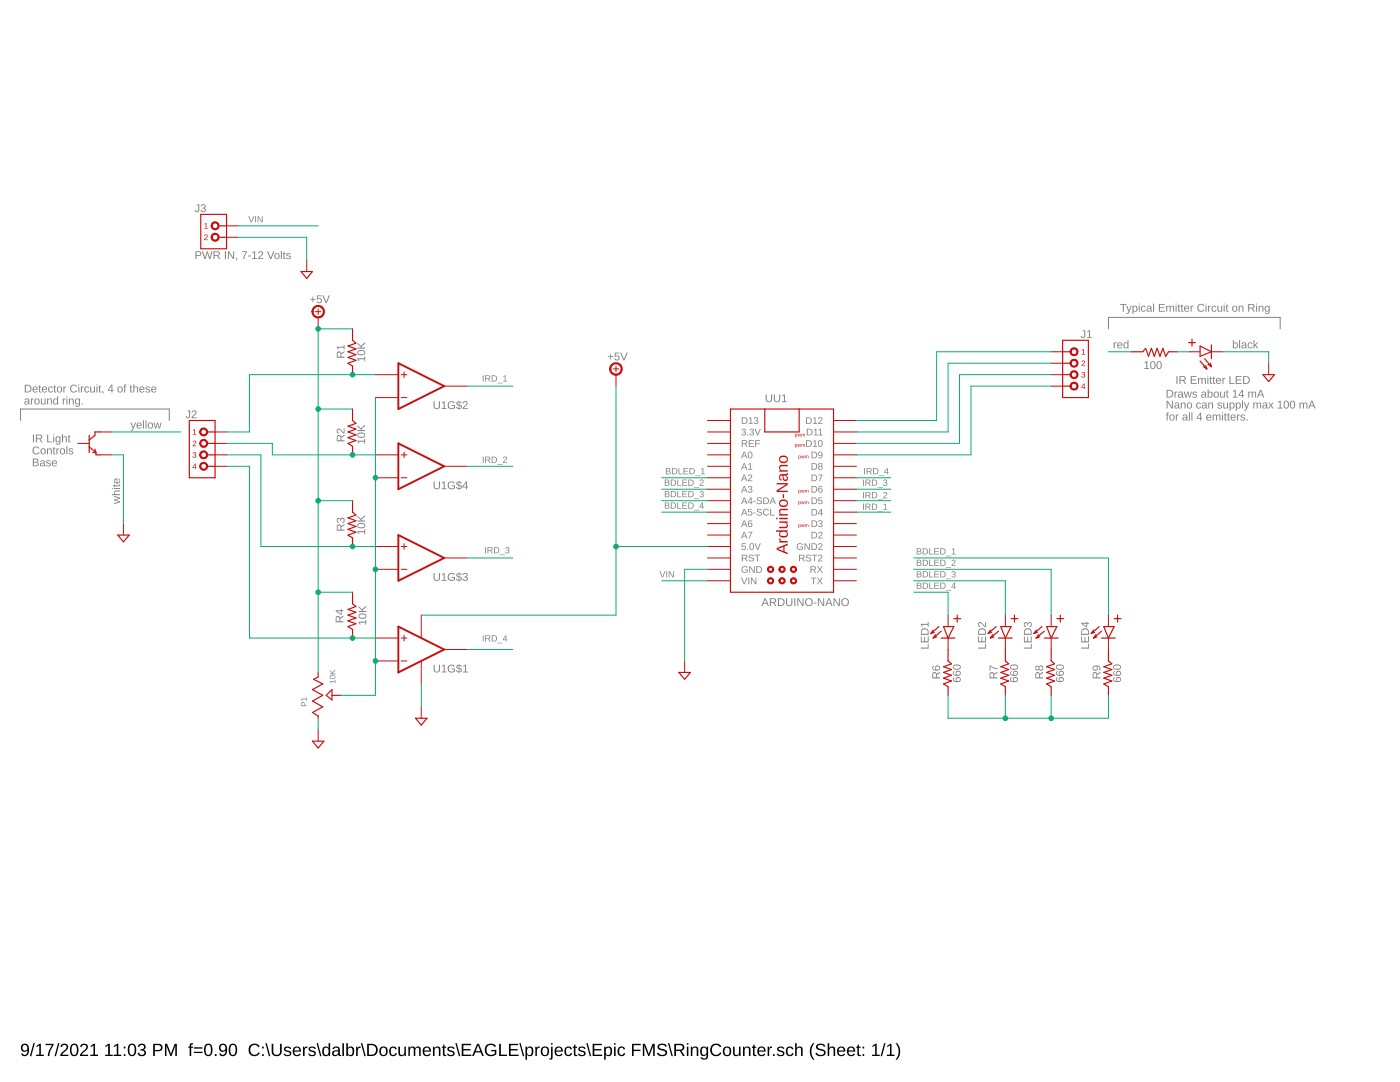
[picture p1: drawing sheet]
<svg xmlns="http://www.w3.org/2000/svg" width="279mm" height="216mm" viewBox="0 0 279 216" stroke-linecap="round" stroke-linejoin="round" font-family="sans-serif">
<path d="M4.4 208.5a.89 .89 0 0 1 1.1-.1 .89 .89 0 0 1 .3 1 .94 .94 0 0 1-.3 1.1 .94 .94 0 0 1-1.1 0l-.2-.3h.3a.52 .52 0 0 0 .7 .2 .52 .52 0 0 0 .3-.6v-.3a.78 .78 0 0 1-1.2 .1 .78 .78 0 0 1 .1-1.1zM4.4 209.1a.55 .55 0 0 0 1.1 0 .55 .55 0 0 0-1.1 0zM6.7 208.2h.2l-.7 2.5h-.2zM7.3 208.7l.6-.4h.2v2.2h.6v.2h-1.5v-.2h.6v-1.9l-.5 .4zM9.1 208.3h1.6v.2l-.7 1.4-.1 .8h-.4a3.8 3.8 0 0 1 .9-2.2h-1.3zM11.6 208.2h.3l-.7 2.5h-.3zM12.3 208.4a.79 .79 0 0 1 1.2 .2 .79 .79 0 0 1-.4 1.1l-.7 .8h1.3v.2h-1.7a2.08 2.08 0 0 1 1-1.3 .48 .48 0 0 0 .1-.8 .48 .48 0 0 0-.7 .3h-.3zM14.3 208.4a.91 .91 0 0 1 1.1 .1 .91 .91 0 0 1 .3 1 .89 .89 0 0 1-.4 1.1 .89 .89 0 0 1-1.1-.2l-.2-.5v-.8zM14.5 208.6a1.65 1.65 0 0 0 .1 1.9h.2a1.12 1.12 0 0 0 .5-1.6l-.3-.4zM16.2 208.4a.79 .79 0 0 1 1.3 .2 .79 .79 0 0 1-.5 1.1l-.7 .8h1.3v.2h-1.6a2.08 2.08 0 0 1 1-1.3 .48 .48 0 0 0 .1-.8 .48 .48 0 0 0-.8 .3h-.3zM18.1 208.7l.6-.4h.3v2.2h.6v.2h-1.6v-.2h.6v-1.9l-.5 .4zM21 208.7l.6-.4h.3v2.2h.6v.2h-1.5v-.2h.6v-1.9l-.6 .4zM22.8 208.7l.5-.4h.3v2.2h.6v.2h-1.5v-.2h.6v-1.9l-.5 .4zM24.7 208.8h.3v.4h-.3zM24.7 210.4h.3v.3h-.3zM25.9 208.4a.91 .91 0 0 1 1 .1 .91 .91 0 0 1 .3 1 .89 .89 0 0 1-.4 1.1 .89 .89 0 0 1-1.1-.2l-.2-.5v-.8zM26 208.6a1.65 1.65 0 0 0 .2 1.9h.1a1.12 1.12 0 0 0 .5-1.6l-.3-.4zM27.7 208.4a.74 .74 0 0 1 1-.1 .74 .74 0 0 1 .2 1l-.3 .2a.66 .66 0 0 1 .5 .7 .66 .66 0 0 1-.8 .5l-.7-.2-.1-.4h.3a.49 .49 0 0 0 .7 .4 .49 .49 0 0 0 .2-.8l-.7-.1v-.3a.47 .47 0 0 0 .7-.2 .47 .47 0 0 0-.3-.6 .47 .47 0 0 0-.6 .4h-.3zM30.6 208.3a2.12 2.12 0 0 1 1.6 .2 .76 .76 0 0 1 .2 .8 .76 .76 0 0 1-.8 .5h-.7v.9h-.3zM30.9 208.5v1h1a.49 .49 0 0 0 0-.9zM32.9 208.3h.5l.7 2.1 .8-2.1h.4v2.4h-.3v-2.1l-.8 2.1h-.2l-.8-2.1v2.1h-.3zM38 208.3l.5-.1v.2l-.3 .1v.3h.3v.3h-.3v1.6h-.3v-1.6h-.3v-.3h.3zM38.7 209h1.7v.2h-1.7zM38.7 209.9h1.7v.2h-1.7zM41.1 208.4a.91 .91 0 0 1 1.1 .1 .91 .91 0 0 1 .2 1 .89 .89 0 0 1-.3 1.1 .89 .89 0 0 1-1.2-.2l-.2-.5v-.8zM41.3 208.6a1.65 1.65 0 0 0 .1 1.9h.2a1.12 1.12 0 0 0 .4-1.6l-.3-.4zM42.9 210.3h.3v.4h-.3zM43.9 208.5a.89 .89 0 0 1 1.1-.1 .89 .89 0 0 1 .3 1 .94 .94 0 0 1-.3 1.1 .94 .94 0 0 1-1.1 0l-.2-.3h.3a.52 .52 0 0 0 .7 .2 .52 .52 0 0 0 .3-.6v-.3a.78 .78 0 0 1-1.2 .1 .78 .78 0 0 1 .1-1.1zM43.9 209.1a.55 .55 0 0 0 1.1 0 .55 .55 0 0 0-1.1 0zM46 208.4a.91 .91 0 0 1 1.1 .1 .91 .91 0 0 1 .2 1 .89 .89 0 0 1-.3 1.1 .89 .89 0 0 1-1.2-.2l-.1-.5v-.8zM46.2 208.6a1.65 1.65 0 0 0 .1 1.9h.2a1.12 1.12 0 0 0 .5-1.6l-.3-.4zM49.9 208.6a1.21 1.21 0 0 1 1.9 .2l-.3 .2a.87 .87 0 0 0-1.2-.4 .87 .87 0 0 0-.3 1.2 .84 .84 0 0 0 .7 .7 .84 .84 0 0 0 .9-.5l.2 .1a1.25 1.25 0 0 1-1.8 .4 1.25 1.25 0 0 1-.1-1.9zM52.3 208.8h.3v.4h-.3zM52.3 210.4h.3v.3h-.3zM53 208.2h.2l.7 2.5h-.2zM54.2 208.3h.3v1.5a.68 .68 0 0 0 .7 .7 .68 .68 0 0 0 .7-.7v-1.5h.3v1.5a1.01 1.01 0 0 1-1 .9 1.01 1.01 0 0 1-1-.9zM56.9 209a.85 .85 0 0 1 1.2 .3h-.3a.39 .39 0 0 0-.5-.3 .39 .39 0 0 0-.2 .5l.2 .1a.67 .67 0 0 1 .6 .2 .67 .67 0 0 1 .1 .7 .91 .91 0 0 1-1.4-.2l.3-.1a.45 .45 0 0 0 .5 .4 .45 .45 0 0 0 .4-.6h-.1a.82 .82 0 0 1-1-.8zM58.6 209.1a.85 .85 0 0 1 1.1-.2 .85 .85 0 0 1 .4 .9h-1.4a.54 .54 0 0 0 .4 .7 .54 .54 0 0 0 .6-.3l.3 .1a.89 .89 0 0 1-1.2 .4 .89 .89 0 0 1-.4-1.2zM58.9 209.2l-.2 .4h1.1l-.3-.5zM60.5 208.8h.3v.4l.1-.3 .4-.1v.3h-.3l-.2 .3v1.3h-.3zM61.8 209a.85 .85 0 0 1 1.2 .3h-.3a.39 .39 0 0 0-.4-.3 .39 .39 0 0 0-.3 .5l.2 .1a.67 .67 0 0 1 .7 .2 .67 .67 0 0 1 .1 .7 .91 .91 0 0 1-1.5-.2l.3-.1a.45 .45 0 0 0 .5 .4 .45 .45 0 0 0 .4-.6h-.1a.82 .82 0 0 1-1-.8zM63.2 208.2h.2l.8 2.5h-.3zM64.5 209.1a.67 .67 0 0 1 1.1 0v-.9h.3v2.5h-.3v-.3a.71 .71 0 0 1-.9 .3 .71 .71 0 0 1-.4-.9zM64.7 209.2a.91 .91 0 0 0 .4 1.3 .79 .79 0 0 0 .5-.7 .79 .79 0 0 0-.5-.8zM66.6 208.9a.74 .74 0 0 1 .8-.1 .74 .74 0 0 1 .4 .6v1l.3 .1v.2h-.4l-.2-.3a.63 .63 0 0 1-.8 .4 .63 .63 0 0 1-.4-.8 .63 .63 0 0 1 .8-.4h.4a.42 .42 0 0 0-.3-.6 .42 .42 0 0 0-.5 .3h-.3zM66.7 209.9a.39 .39 0 0 0 0 .6 .39 .39 0 0 0 .6-.2l.2-.5zM68.3 208.2h.3v2.5h-.3zM69.1 208.2h.3v.9a.71 .71 0 0 1 .9-.2 .71 .71 0 0 1 .4 .9 .76 .76 0 0 1-.9 .9l-.4-.3v.3h-.3zM69.6 209.1a.84 .84 0 0 0 .3 1.4 .83 .83 0 0 0 0-1.4zM71.1 208.8h.3v.4l.2-.3 .4-.1v.3h-.4l-.2 .3v1.3h-.3zM72 208.2h.3l.7 2.5h-.3zM73.3 208.3h.8a1.22 1.22 0 0 1 1.3 1.1 1.22 1.22 0 0 1-1.2 1.3h-.9zM73.6 208.5v2h.6a.95 .95 0 0 0 .9-1 .95 .95 0 0 0-1-1zM75.9 209.1a.89 .89 0 0 1 1.2-.1 .89 .89 0 0 1 .2 1.1 .89 .89 0 0 1-1.2 .6 .89 .89 0 0 1-.3-1.3zM76.2 209.1a.86 .86 0 0 0 .3 1.4 .79 .79 0 0 0 .5-.7 .79 .79 0 0 0-.5-.8zM77.9 209.1a.76 .76 0 0 1 1.3 .3h-.3a.48 .48 0 0 0-.7-.3 .48 .48 0 0 0-.2 .7 .48 .48 0 0 0 .2 .6 .48 .48 0 0 0 .7-.3l.3 .1a.79 .79 0 0 1-1 .5 .79 .79 0 0 1-.5-.9zM79.5 208.8h.3v1.2a.45 .45 0 0 0 .5 .5 .45 .45 0 0 0 .4-.6v-1.1h.3v1.9h-.3v-.3a.63 .63 0 0 1-.7 .3 .63 .63 0 0 1-.5-.6zM81.5 208.8h.3v.4a.58 .58 0 0 1 .5-.4 .58 .58 0 0 1 .6 .4 .58 .58 0 0 1 .6-.4 .58 .58 0 0 1 .5 .7v1.2h-.3l-.1-1.4a.41 .41 0 0 0-.5-.2 .41 .41 0 0 0-.2 .5v1.1h-.3v-1.4a.41 .41 0 0 0-.6-.2 .41 .41 0 0 0-.2 .5v1.1h-.3zM84.6 209.1a.85 .85 0 0 1 1-.2 .85 .85 0 0 1 .4 .9h-1.3a.54 .54 0 0 0 .3 .7 .54 .54 0 0 0 .7-.3l.3 .1a.89 .89 0 0 1-1.2 .4 .89 .89 0 0 1-.4-1.2zM84.8 209.2l-.1 .4h1l-.3-.5zM86.4 208.8h.3v.4a.63 .63 0 0 1 .7-.4 .63 .63 0 0 1 .5 .7v1.2h-.3v-1.2a.45 .45 0 0 0-.5-.5 .45 .45 0 0 0-.4 .6v1.1h-.3zM88.5 208.4h.2v.4h.4v.3h-.4v1.2l.1 .2h.3v.2h-.5l-.2-.1v-1.5h-.2v-.3h.2zM89.5 209a.85 .85 0 0 1 1.2 .3h-.3a.39 .39 0 0 0-.4-.3 .39 .39 0 0 0-.3 .5l.2 .1a.67 .67 0 0 1 .7 .2 .67 .67 0 0 1 .1 .7 .91 .91 0 0 1-1.5-.2l.3-.1a.45 .45 0 0 0 .5 .4 .45 .45 0 0 0 .4-.6h-.1a.82 .82 0 0 1-1-.8zM90.9 208.2h.2l.8 2.5h-.3zM92.1 208.3h1.9v.3h-1.5v.7h1.4v.3h-1.4v.8h1.6v.3h-2zM95.2 208.3h.4l1 2.4h-.4l-.2-.7h-1.2l-.2 .7h-.4zM95.4 208.5l-.5 1.2h1zM97.1 208.6a1.27 1.27 0 0 1 1.9 .2l-.3 .1a.93 .93 0 0 0-1.3-.2 .93 .93 0 0 0-.2 1.3 1.03 1.03 0 0 0 1.6 .2v-.4h-.8v-.3h1.1v.8a1.33 1.33 0 0 1-1.9 .2 1.33 1.33 0 0 1-.1-1.9zM99.6 208.3h.3v2.1h1.3v.3h-1.6zM101.6 208.3h1.8v.3h-1.5v.7h1.4v.3h-1.4v.8h1.6v.3h-1.9zM103.6 208.2h.3l.7 2.5h-.3zM104.9 208.8h.3v.3a.71 .71 0 0 1 .9-.2 .71 .71 0 0 1 .3 .9 .76 .76 0 0 1-.9 .9l-.3-.3v1h-.3zM105.4 209.1a.84 .84 0 0 0 .3 1.4 .83 .83 0 0 0 0-1.4zM106.8 208.8h.3v.4l.2-.3 .4-.1v.3h-.3l-.2 .3-.1 1.3h-.3zM108.1 209.1a.89 .89 0 0 1 1.2-.1 .89 .89 0 0 1 .3 1.1 .89 .89 0 0 1-1.3 .6 .89 .89 0 0 1-.3-1.3zM108.5 209.1a.86 .86 0 0 0 .2 1.4 .79 .79 0 0 0 .6-.7 .79 .79 0 0 0-.5-.8zM110 208.2h.3v.2h-.3zM110 208.8h.3v2.1a.45 .45 0 0 1-.7 .5v-.2l.4-.2zM110.9 209.1a.85 .85 0 0 1 1-.2 .85 .85 0 0 1 .4 .9h-1.3a.54 .54 0 0 0 .3 .7 .54 .54 0 0 0 .7-.3l.3 .1a.89 .89 0 0 1-1.2 .4 .89 .89 0 0 1-.4-1.2zM111.1 209.2l-.1 .4h1l-.3-.5zM112.8 209.1a.76 .76 0 0 1 1.4 .3h-.4a.48 .48 0 0 0-.6-.3 .48 .48 0 0 0-.2 .7 .48 .48 0 0 0 .2 .6 .48 .48 0 0 0 .6-.3l.4 .1a.79 .79 0 0 1-1 .5 .79 .79 0 0 1-.6-.9zM114.6 208.4h.2v.4h.4v.3h-.4v1.2l.1 .2h.3v.2h-.5l-.1-.1-.1-1.5h-.2v-.3h.2zM115.6 209a.85 .85 0 0 1 1.2 .3h-.2a.39 .39 0 0 0-.5-.3 .39 .39 0 0 0-.3 .5l.2 .1a.67 .67 0 0 1 .7 .2 .67 .67 0 0 1 .1 .7 .91 .91 0 0 1-1.5-.2l.3-.1a.45 .45 0 0 0 .5 .4 .45 .45 0 0 0 .4-.6h-.1a.82 .82 0 0 1-1-.8zM117 208.2h.3l.7 2.5h-.3zM118.3 208.3h1.8v.3h-1.5v.7h1.4v.3h-1.4v.8h1.6v.3h-1.9zM120.6 208.8h.3v.3a.71 .71 0 0 1 .9-.2 .71 .71 0 0 1 .4 .9 .76 .76 0 0 1-1 .9l-.3-.3v1h-.3zM121.1 209.1a.84 .84 0 0 0 .3 1.4 .83 .83 0 0 0 0-1.4zM122.5 208.2h.4v.2h-.4zM122.5 208.8h.4v1.9h-.4zM123.5 209.1a.76 .76 0 0 1 1.3 .3h-.4a.48 .48 0 0 0-.6-.3 .48 .48 0 0 0-.2 .7 .48 .48 0 0 0 .2 .6 .48 .48 0 0 0 .7-.3l.3 .1a.79 .79 0 0 1-1 .5 .79 .79 0 0 1-.6-.9zM126.1 208.3h1.8v.3h-1.4v.9h1.3v.2h-1.3v1h-.4zM128.3 208.3h.4l.8 2.1 .7-2.1h.5v2.4h-.3v-2.1l-.8 2.1h-.2l-.8-2.1v2.1h-.3zM131.3 208.5a1.11 1.11 0 0 1 1.8 .3l-.3 .1a.63 .63 0 0 0-.7-.4 .63 .63 0 0 0-.5 .5l.6 .3a.75 .75 0 0 1 .9 .8 .75 .75 0 0 1-1 .6 .89 .89 0 0 1-1-.6h.3a.78 .78 0 0 0 .7 .4 .78 .78 0 0 0 .7-.4 1.74 1.74 0 0 0-1.3-.7l-.3-.4zM133.3 208.2h.3l.7 2.5h-.3zM134.6 208.3h1.1a.7 .7 0 0 1 .9 .5 .7 .7 0 0 1-.6 .9l.7 1h-.4l-.6-1h-.8v1h-.3zM134.9 208.5v.9h.8a.46 .46 0 0 0 .5-.4 .46 .46 0 0 0-.5-.5zM137.1 208.2h.3v.2h-.3zM137.1 208.8h.3v1.9h-.3zM137.9 208.8h.3v.4a.63 .63 0 0 1 .7-.4 .63 .63 0 0 1 .5 .7v1.2h-.4v-1.2a.45 .45 0 0 0-.5-.5 .45 .45 0 0 0-.3 .6v1.1h-.3zM139.9 209.1a.66 .66 0 0 1 1.1 .1v-.4h.3v1.9a.79 .79 0 0 1-.6 .7 .79 .79 0 0 1-.9-.4l.3-.1 .4 .3a.59 .59 0 0 0 .5-.8 .7 .7 0 0 1-.9 .3 .7 .7 0 0 1-.4-.9zM140.2 209.2a.87 .87 0 0 0 .3 1.3 .78 .78 0 0 0 .5-.7 .78 .78 0 0 0-.5-.8zM142 208.6a1.21 1.21 0 0 1 2 .2l-.4 .2a.87 .87 0 0 0-1.1-.4 .87 .87 0 0 0-.4 1.2 .84 .84 0 0 0 .7 .7 .84 .84 0 0 0 .9-.5l.3 .1a1.25 1.25 0 0 1-1.9 .4 1.25 1.25 0 0 1-.1-1.9zM144.5 209.1a.89 .89 0 0 1 1.1-.1 .89 .89 0 0 1 .3 1.1 .89 .89 0 0 1-1.2 .6 .89 .89 0 0 1-.4-1.3zM144.8 209.1a.86 .86 0 0 0 .3 1.4 .79 .79 0 0 0 .5-.7 .79 .79 0 0 0-.5-.8zM146.3 208.8h.3v1.2a.45 .45 0 0 0 .5 .5 .45 .45 0 0 0 .4-.6v-1.1h.3v1.9h-.3v-.3a.63 .63 0 0 1-.7 .3 .63 .63 0 0 1-.5-.6zM148.3 208.8h.3v.4a.63 .63 0 0 1 .7-.4 .63 .63 0 0 1 .5 .7v1.2h-.3v-1.2a.45 .45 0 0 0-.5-.5 .45 .45 0 0 0-.4 .6v1.1h-.3zM150.4 208.4h.2v.4h.3v.3h-.3v1.2l.1 .2h.3v.2h-.6l-.1-.1v-1.5h-.2v-.3h.2zM151.4 209.1a.85 .85 0 0 1 1-.2 .85 .85 0 0 1 .4 .9h-1.3a.54 .54 0 0 0 .3 .7 .54 .54 0 0 0 .7-.3l.2 .1a.89 .89 0 0 1-1.1 .4 .89 .89 0 0 1-.4-1.2zM151.6 209.2l-.1 .4h1l-.3-.5zM153.2 208.8h.3v.4l.2-.3 .4-.1v.3h-.4l-.1 .3-.1 1.3h-.3zM154.3 210.3h.3v.4h-.3zM155.3 209a.85 .85 0 0 1 1.2 .3h-.3a.39 .39 0 0 0-.4-.3 .39 .39 0 0 0-.3 .5l.2 .1a.67 .67 0 0 1 .7 .2 .67 .67 0 0 1 .1 .7 .91 .91 0 0 1-1.5-.2l.3-.1a.45 .45 0 0 0 .5 .4 .45 .45 0 0 0 .4-.6h-.1a.82 .82 0 0 1-1-.8zM157 209.1a.76 .76 0 0 1 1.3 .3h-.3a.48 .48 0 0 0-.6-.3 .48 .48 0 0 0-.2 .7 .48 .48 0 0 0 .2 .6 .48 .48 0 0 0 .6-.3l.4 .1a.79 .79 0 0 1-1 .5 .79 .79 0 0 1-.6-.9zM158.7 208.2h.3v1a.63 .63 0 0 1 .7-.4 .63 .63 0 0 1 .5 .7v1.2h-.3v-1.2a.45 .45 0 0 0-.5-.5 .45 .45 0 0 0-.4 .6v1.1h-.3zM162.3 208.2h.3a2.48 2.48 0 0 0 0 3.2 1.06 1.06 0 0 1-.9-1 2.47 2.47 0 0 1 .6-2.2zM163 208.5a1.11 1.11 0 0 1 1.7 .3l-.3 .1a.63 .63 0 0 0-.7-.4 .63 .63 0 0 0-.5 .5l.7 .3a.75 .75 0 0 1 .9 .8 .75 .75 0 0 1-1 .6 .89 .89 0 0 1-1.1-.6h.4a.78 .78 0 0 0 .7 .4 .78 .78 0 0 0 .6-.4 1.74 1.74 0 0 0-1.3-.7l-.2-.4zM165.2 208.2h.3v1a.63 .63 0 0 1 .7-.4 .63 .63 0 0 1 .5 .7v1.2h-.3v-1.2a.45 .45 0 0 0-.5-.5 .45 .45 0 0 0-.4 .6v1.1h-.3zM167.3 209.1a.85 .85 0 0 1 1-.2 .85 .85 0 0 1 .4 .9h-1.3a.54 .54 0 0 0 .3 .7 .54 .54 0 0 0 .7-.3l.3 .1a.89 .89 0 0 1-1.2 .4 .89 .89 0 0 1-.4-1.2zM167.5 209.2l-.1 .4h1l-.3-.5zM169.2 209.1a.85 .85 0 0 1 1.1-.2 .85 .85 0 0 1 .4 .9h-1.4a.54 .54 0 0 0 .4 .7 .54 .54 0 0 0 .7-.3l.2 .1a.89 .89 0 0 1-1.2 .4 .89 .89 0 0 1-.4-1.2zM169.5 209.2l-.2 .4h1.1l-.3-.5zM171.2 208.4h.2v.4h.4v.3h-.4v1.2l.1 .2h.3v.2h-.5l-.2-.1v-1.5h-.2v-.3h.2zM172.1 208.8h.4v.4h-.4zM172.1 210.4h.4v.3h-.4zM174.1 208.7l.6-.4h.3v2.2h.6v.2h-1.6v-.2h.7v-1.9l-.6 .4zM176.5 208.2h.2l-.7 2.5h-.3zM177.1 208.7l.5-.4h.3v2.2h.6v.2h-1.5v-.2h.6v-1.9l-.5 .4zM178.7 208.2a1.06 1.06 0 0 1 .9 1 2.47 2.47 0 0 1-.6 2.2h-.3a2.48 2.48 0 0 0 0-3.2z" fill="#000"/>
<path d="M221.2 65.6v-2.3h34.3v2.3" fill="none" stroke="#808080" stroke-width=".2"/>
<g fill="#808080">
<path d="M223.5 60.7h1.3v.1h-.5v1.4h-.2v-1.4h-.6zM224.7 61h.3l.3 1 .3-1h.3l-.5 1.2a.48 .48 0 0 1-.6 .4l.4-.4zM226 61h.2v.2a.45 .45 0 0 1 .6-.2 .45 .45 0 0 1 .2 .6v.3a.44 .44 0 0 1-.7 .2l-.1-.1v.7h-.2zM226.3 61.2a.44 .44 0 0 0-.1 .6 .44 .44 0 0 0 .5 .2v-.8zM227.3 60.6h.2v.2h-.2zM227.3 61h.2v1.2h-.2zM227.8 61.1l.6-.1 .3 .3-.2 .1-.2-.2a.41 .41 0 0 0-.4 .4 .41 .41 0 0 0 .5 .3l.3-.1a.55 .55 0 0 1-.8 .3 .55 .55 0 0 1-.1-.8zM229 61.1l.4-.1 .3 .1 .1 .9 .2 .2h-.3l-.1-.2a.39 .39 0 0 1-.6 .2 .39 .39 0 0 1 .1-.7h.5a.27 .27 0 0 0-.2-.4 .27 .27 0 0 0-.3 .2h-.2zM229.1 61.8a.28 .28 0 0 0 .5 0 .28 .28 0 0 0-.5 0zM230.1 60.6h.2v1.6h-.2zM231.3 60.7h1.2v.1h-1v.5h.9v.2h-.9v.5h1v.2h-1.2zM232.7 61h.2v.2a.37 .37 0 0 1 .4-.2 .37 .37 0 0 1 .3 .2 .37 .37 0 0 1 .4-.2 .37 .37 0 0 1 .3 .4v.8h-.2v-.9l-.2-.2-.3 .3v.8h-.2v-.9l-.3-.1-.1 .2-.1 .8h-.2zM234.6 60.6h.2v.2h-.2zM234.6 61h.2v1.2h-.2zM235.2 60.7h.1v.3h.2v.2h-.2v.7l.3 .3-.4-.1-.1-.9-.1-.2h.1zM235.8 60.7h.2v.3h.2v.2h-.2v.7l.2 .3-.4-.1v-.9l-.2-.2h.2zM236.4 61.1a.54 .54 0 0 1 .7-.1 .54 .54 0 0 1 .3 .6h-.9a.35 .35 0 0 0 .2 .4 .35 .35 0 0 0 .4-.1h.2a.6 .6 0 0 1-.9 .1 .6 .6 0 0 1 0-.9zM236.6 61.2l-.1 .3h.7l-.2-.3zM237.6 61h.2v.3l.1-.3h.3v.2h-.2l-.2 .2v.8h-.2zM239.1 60.8l.4-.1h.4l.4 .3-.2 .1a.57 .57 0 0 0-.8-.1 .57 .57 0 0 0 .1 .9 .57 .57 0 0 0 .8-.2l.2 .1a.79 .79 0 0 1-1.2 .2 .79 .79 0 0 1-.1-1.2zM240.6 60.6h.2v.2h-.2zM240.6 61h.2v1.2h-.2zM241.1 61h.2v.3l.1-.3h.3v.2h-.3l-.1 .2v.8h-.2zM241.9 61.1l.6-.1 .2 .3-.2 .1-.1-.2a.41 .41 0 0 0-.5 .4 .41 .41 0 0 0 .6 .3l.3-.1a.55 .55 0 0 1-.9 .3 .55 .55 0 0 1-.1-.8zM243 61h.2v.8a.29 .29 0 0 0 .3 .3 .29 .29 0 0 0 .2-.4v-.7h.2v1.2h-.2v-.2a.4 .4 0 0 1-.4 .2 .4 .4 0 0 1-.3-.4zM244.2 60.6h.2v.2h-.2zM244.2 61h.2v1.2h-.2zM244.8 60.7h.1v.3h.2v.2h-.2v.7l.3 .3-.4-.1-.1-.9-.1-.2h.1zM246 61.1a.58 .58 0 0 1 .8 .1 .58 .58 0 0 1 0 .8 .58 .58 0 0 1-.8-.1zM246.2 61.2l-.1 .6 .2 .2a.44 .44 0 0 0 .5-.4 .44 .44 0 0 0-.5-.4zM247.2 61h.2v.2a.4 .4 0 0 1 .5-.2 .4 .4 0 0 1 .3 .4v.8h-.2v-.8a.29 .29 0 0 0-.4-.3 .29 .29 0 0 0-.2 .4v.7h-.2zM249.1 60.7h.7a.45 .45 0 0 1 .6 .3 .45 .45 0 0 1-.4 .5l.4 .7h-.2l-.4-.6h-.5v.6h-.2zM249.3 60.8v.6h.5a.29 .29 0 0 0 .4-.3 .29 .29 0 0 0-.4-.3zM250.7 60.6h.2v.2h-.2zM250.7 61h.2v1.2h-.2zM251.2 61h.2v.2a.4 .4 0 0 1 .4-.2 .4 .4 0 0 1 .3 .4v.8h-.2v-.8a.29 .29 0 0 0-.3-.3 .29 .29 0 0 0-.2 .4v.7h-.2zM252.5 61.1l.3-.1 .4 .2v-.2l.2 .1a1.71 1.71 0 0 1-.2 1.5h-.5l-.3-.2 .5 .1a.37 .37 0 0 0 .3-.5 .49 .49 0 0 1-.7 .1 .49 .49 0 0 1-.1-.7zM252.7 61.2l-.1 .6a.34 .34 0 0 0 .5 .2 .34 .34 0 0 0 .1-.5l-.2-.3z"/>
<path d="M232.8 77.8h.5a.77 .77 0 0 1 .8 .7 .77 .77 0 0 1-.7 .8h-.6zM233 78v1.2a.66 .66 0 0 0 .9-.6 .66 .66 0 0 0-.9-.6zM234.4 78.1h.2v.3l.1-.2 .3-.1v.2h-.2l-.2 .2v.8h-.2zM235.2 78.3l.4-.2 .4 .1 .1 .9 .1 .2h-.2l-.1-.2a.39 .39 0 0 1-.7 .2 .39 .39 0 0 1 .2-.7h.5a.27 .27 0 0 0-.2-.3 .27 .27 0 0 0-.3 .2l-.3-.1zM235.3 78.9a.3 .3 0 0 0 .6 0 .3 .3 0 0 0-.6 0zM236.2 78.1h.2l.3 1.1 .3-1.1h.2l.2 1.1 .3-1.1h.2l-.4 1.2h-.2l-.2-1-.3 1h-.2zM238.1 78.2l.5-.1 .3 .3h-.2a.25 .25 0 0 0-.3-.2 .25 .25 0 0 0-.2 .4l.5 .1a.32 .32 0 0 1 .2 .4 .32 .32 0 0 1-.3 .2h-.5l-.2-.2 .2-.1a.29 .29 0 0 0 .3 .2 .29 .29 0 0 0 .3-.3l-.2-.1a.39 .39 0 0 1-.4-.1 .39 .39 0 0 1 0-.5zM239.8 78.3l.4-.2 .4 .1 .1 .9 .2 .2h-.3l-.1-.2a.39 .39 0 0 1-.6 .2 .39 .39 0 0 1 .1-.7h.5a.27 .27 0 0 0-.2-.3 .27 .27 0 0 0-.3 .2l-.2-.1zM239.9 78.9a.3 .3 0 0 0 .6 0 .3 .3 0 0 0-.6 0zM241 77.7h.2v.6a.45 .45 0 0 1 .6-.1 .45 .45 0 0 1 .2 .5l-.2 .6h-.3l-.3-.2v.2h-.2zM241.3 78.4l-.1 .6 .2 .2a.44 .44 0 0 0 .4-.5 .44 .44 0 0 0-.4-.4zM242.3 78.3a.58 .58 0 0 1 .9 0 .58 .58 0 0 1-.1 .9 .58 .58 0 0 1-.8-.1zM242.5 78.4l-.1 .5 .2 .3a.44 .44 0 0 0 .5-.5 .44 .44 0 0 0-.5-.4zM243.5 78.1h.2v.8a.29 .29 0 0 0 .3 .3 .29 .29 0 0 0 .3-.4v-.7h.1l.1 1.2h-.2v-.2a.4 .4 0 0 1-.5 .2 .4 .4 0 0 1-.3-.4zM244.8 77.9h.2v.2h.2v.2h-.2v.7l.2 .3-.4-.1v-.9l-.2-.2h.2zM246.1 78l.5-.2v1.4h.4v.1h-1v-.1h.4v-1.2l-.3 .2zM247.9 77.8h.2v1h.2v.2h-.2v.3h-.2v-.3h-.8zM247.9 78l-.6 .8h.6zM249.1 78.1h.2v.3a.37 .37 0 0 1 .3-.3 .37 .37 0 0 1 .4 .3 .37 .37 0 0 1 .4-.3 .37 .37 0 0 1 .3 .4v.8h-.2v-.9l-.2-.1-.3 .2v.8h-.2v-.9l-.3-.1-.2 .2v.8h-.2zM251.5 77.8h.2l.6 1.5h-.2l-.2-.4h-.7l-.1 .4h-.3zM251.6 77.9l-.3 .8h.6z"/>
<path d="M232.8 80h.3l.8 1.3v-1.3h.2v1.5h-.3l-.8-1.3v1.3h-.2zM234.5 80.4l.4-.1 .3 .1 .1 .9 .2 .2h-.2l-.2-.2a.39 .39 0 0 1-.6 .2 .39 .39 0 0 1 .1-.7h.5a.27 .27 0 0 0-.2-.3 .27 .27 0 0 0-.3 .1h-.2zM234.6 81.1a.28 .28 0 0 0 .5 0 .28 .28 0 0 0-.5 0zM235.7 80.3h.1v.2a.4 .4 0 0 1 .5-.2 .4 .4 0 0 1 .3 .4v.8h-.2v-.7a.29 .29 0 0 0-.3-.4 .29 .29 0 0 0-.2 .4v.7h-.2zM237 80.5a.58 .58 0 0 1 .8 0 .58 .58 0 0 1-.1 .8 .58 .58 0 0 1-.8 0zM237.1 80.6v.5l.1 .3a.44 .44 0 0 0 .5-.5 .44 .44 0 0 0-.5-.4zM238.8 80.5l.6-.2 .3 .4h-.2l-.2-.2a.41 .41 0 0 0-.4 .5 .41 .41 0 0 0 .6 .2h.2a.55 .55 0 0 1-.8 .2 .55 .55 0 0 1-.1-.8zM240 80.4l.4-.1 .3 .1 .1 .9 .2 .2h-.3l-.1-.2a.39 .39 0 0 1-.6 .2 .39 .39 0 0 1 .1-.7h.5a.27 .27 0 0 0-.2-.3 .27 .27 0 0 0-.3 .1h-.2zM240.1 81.1a.28 .28 0 0 0 .5 0 .28 .28 0 0 0-.5 0zM241.1 80.3h.2v.2a.4 .4 0 0 1 .5-.2 .4 .4 0 0 1 .3 .4v.8h-.2v-.7a.29 .29 0 0 0-.3-.4 .29 .29 0 0 0-.3 .4v.7h-.2zM243.1 80.4l.5-.1 .3 .3h-.2a.25 .25 0 0 0-.3-.2 .25 .25 0 0 0-.2 .3l.5 .2a.32 .32 0 0 1 .2 .3 .32 .32 0 0 1-.3 .3h-.5l-.2-.3h.2a.29 .29 0 0 0 .3 .2 .29 .29 0 0 0 .3-.3l-.2-.1a.39 .39 0 0 1-.4-.1 .39 .39 0 0 1 0-.5zM244.1 80.3h.2v.8a.29 .29 0 0 0 .3 .3 .29 .29 0 0 0 .3-.4v-.7h.2v1.2h-.2v-.2a.4 .4 0 0 1-.5 .2 .4 .4 0 0 1-.3-.4zM245.4 80.3h.2v.2a.45 .45 0 0 1 .6-.1 .45 .45 0 0 1 .2 .5l-.1 .4a.44 .44 0 0 1-.6 .1l-.1-.1v.7h-.2zM245.7 80.5a.44 .44 0 0 0-.1 .6 .44 .44 0 0 0 .5 .2v-.7zM246.6 80.3h.2v.2a.45 .45 0 0 1 .6-.1 .45 .45 0 0 1 .2 .5v.4a.44 .44 0 0 1-.7 .1l-.1-.1v.7h-.2zM247 80.5a.44 .44 0 0 0-.2 .6 .44 .44 0 0 0 .6 .2v-.7zM247.9 79.9h.2v1.6h-.2zM248.2 80.3h.2l.4 1 .3-1h.2l-.4 1.2a.48 .48 0 0 1-.6 .5l.4-.5zM250.1 80.3h.2v.2a.37 .37 0 0 1 .3-.2 .37 .37 0 0 1 .4 .2 .37 .37 0 0 1 .4-.2 .37 .37 0 0 1 .3 .4v.8h-.2v-.9l-.2-.1-.3 .2v.8h-.2v-.9l-.3-.1-.2 .2v.8h-.2zM252.1 80.4l.4-.1 .3 .1 .1 .9 .2 .2h-.3l-.1-.2a.39 .39 0 0 1-.6 .2 .39 .39 0 0 1 .1-.7h.5a.27 .27 0 0 0-.2-.3 .27 .27 0 0 0-.3 .1h-.2zM252.2 81.1a.28 .28 0 0 0 .5 0 .28 .28 0 0 0-.5 0zM253.1 80.3h.2l.3 .5 .3-.5h.3l-.4 .6 .4 .6h-.2l-.4-.5-.3 .5h-.2l.4-.6zM255 80.2l.6-.2v1.3h.4v.2h-1v-.2h.4v-1.1l-.4 .2zM256.4 80a.58 .58 0 0 1 .7 .1 .58 .58 0 0 1 .1 .6 .58 .58 0 0 1-.5 .8 .58 .58 0 0 1-.5-.8zM256.5 80.1a.87 .87 0 0 0 .2 1.3 .77 .77 0 0 0 0-1.3zM257.6 80a.58 .58 0 0 1 .7 .1 .58 .58 0 0 1 .2 .6 .58 .58 0 0 1-.6 .8 .58 .58 0 0 1-.5-.8zM257.8 80.1a.87 .87 0 0 0 .1 1.3 .77 .77 0 0 0 .1-1.3zM259.3 80.3h.2v.2a.37 .37 0 0 1 .4-.2 .37 .37 0 0 1 .3 .2 .37 .37 0 0 1 .4-.2 .37 .37 0 0 1 .3 .4v.8h-.2v-.9l-.2-.1-.3 .2v.8h-.2v-.9l-.3-.1-.1 .2-.1 .8h-.2zM261.7 80h.2l.7 1.5h-.3l-.1-.4h-.7l-.2 .4h-.2zM261.8 80.1l-.3 .8h.6z"/>
<path d="M232.9 82.4l.4-.1v.1l-.3 .1v.2h.3v.2h-.3v1h-.2v-1h-.1zM233.5 82.9a.58 .58 0 0 1 .8 0 .58 .58 0 0 1-.1 .8 .58 .58 0 0 1-.8-.1zM233.6 83v.5l.1 .3a.44 .44 0 0 0 .5-.5 .44 .44 0 0 0-.5-.4zM234.7 82.7h.1l.1 .3 .1-.2 .2-.1v.2h-.2l-.1 .2v.8h-.2zM236.1 82.8l.4-.1 .3 .1 .2 .9 .1 .2h-.2l-.1-.2a.39 .39 0 0 1-.7 .2 .39 .39 0 0 1 .1-.7h.5a.27 .27 0 0 0-.1-.4 .27 .27 0 0 0-.4 .2h-.2zM236.2 83.5a.3 .3 0 0 0 .6 0 .3 .3 0 0 0-.6 0zM237.3 82.3h.2v1.6h-.2zM237.8 82.3h.2v1.6h-.2zM239.5 82.4h.2v1h.2v.2h-.2v.3h-.2v-.3h-.7zM239.5 82.6l-.5 .8h.5zM240.8 82.9a.54 .54 0 0 1 .7-.1 .54 .54 0 0 1 .3 .6h-.9a.35 .35 0 0 0 .2 .4 .35 .35 0 0 0 .5-.2h.1a.6 .6 0 0 1-.9 .2 .6 .6 0 0 1 0-.9zM241 82.9l-.1 .3h.7l-.2-.3zM242 82.7h.2v.2a.37 .37 0 0 1 .3-.2 .37 .37 0 0 1 .4 .2 .37 .37 0 0 1 .4-.2 .37 .37 0 0 1 .3 .4v.8h-.2v-.9l-.2-.2-.3 .3v.8h-.2v-.9l-.3-.1-.2 .2v.8h-.2zM243.9 82.3h.2v.2h-.2zM243.9 82.7h.2v1.2h-.2zM244.5 82.5h.1v.2h.2v.2h-.2v.7l.2 .3-.4-.1v-.9l-.1-.2h.1zM245.1 82.5h.1v.2h.2v.2h-.2v.7l.3 .3-.5-.1v-.9l-.1-.2h.1zM245.7 82.9a.54 .54 0 0 1 .7-.1 .54 .54 0 0 1 .2 .6h-.8a.35 .35 0 0 0 .2 .4 .35 .35 0 0 0 .4-.2h.2a.6 .6 0 0 1-.9 .2 .6 .6 0 0 1 0-.9zM245.9 82.9l-.1 .3h.6l-.2-.3zM246.9 82.7h.2v.3l.1-.2 .2-.1v.2h-.2l-.1 .2v.8h-.2zM247.7 82.8l.5-.1 .3 .3h-.2a.25 .25 0 0 0-.3-.2 .25 .25 0 0 0-.2 .3l.5 .2a.32 .32 0 0 1 .2 .3 .32 .32 0 0 1-.3 .3h-.5l-.2-.3h.2a.29 .29 0 0 0 .3 .2 .29 .29 0 0 0 .3-.3l-.2-.1a.39 .39 0 0 1-.4-.2 .39 .39 0 0 1 0-.4zM248.8 83.7h.2v.2h-.2z"/>
<path d="M6.6 86.7h.2v1.6h-.2zM7.2 86.7h.7a.45 .45 0 0 1 .5 .4 .45 .45 0 0 1-.3 .5l.4 .7h-.2l-.4-.7h-.5v.7h-.2zM7.4 86.9v.6h.5a.29 .29 0 0 0 .3-.3 .29 .29 0 0 0-.3-.3zM9.4 86.7h.2v1.4h.8v.2h-1zM10.6 86.6h.2v.2h-.2zM10.6 87.1h.2v1.2h-.2zM11.2 87.2l.3-.1 .4 .2v-.2l.2 .1a1.71 1.71 0 0 1-.2 1.5h-.5l-.3-.3 .5 .2a.37 .37 0 0 0 .3-.6 .49 .49 0 0 1-.7 .2 .49 .49 0 0 1-.1-.7zM11.3 87.3v.6a.34 .34 0 0 0 .5 .1 .34 .34 0 0 0 .1-.5l-.3-.3zM12.4 86.6h.2v.7a.4 .4 0 0 1 .4-.2 .4 .4 0 0 1 .3 .4v.8h-.2v-.8a.28 .28 0 0 0-.3-.3 .28 .28 0 0 0-.2 .4v.7h-.2zM13.7 86.8h.1v.3h.3v.1h-.3v.8l.3 .3-.4-.1-.1-1-.1-.1h.1z"/>
<path d="M6.7 89.3l.3-.2h.5l.4 .4h-.2a.57 .57 0 0 0-.9 0 .57 .57 0 0 0 .1 .8 .57 .57 0 0 0 .8-.1l.2 .1a.79 .79 0 0 1-1.2 .2 .79 .79 0 0 1 0-1.2zM8.2 89.6a.58 .58 0 0 1 .8 .1 .58 .58 0 0 1 0 .8 .58 .58 0 0 1-.9-.1zM8.4 89.7l-.1 .6 .2 .2a.44 .44 0 0 0 .4-.4 .44 .44 0 0 0-.4-.5zM9.4 89.5h.2v.2a.4 .4 0 0 1 .4-.2 .4 .4 0 0 1 .3 .4v.8h-.2v-.8a.29 .29 0 0 0-.3-.3 .29 .29 0 0 0-.2 .4v.7h-.2zM10.7 89.2h.1v.3h.3v.1h-.3v.8l.3 .2h-.4v-1l-.2-.1h.2zM11.3 89.5h.1l.1 .2 .1-.2h.2v.1l-.2 .1-.1 .2v.8h-.2zM12.1 89.6a.58 .58 0 0 1 .8 .1 .58 .58 0 0 1-.1 .8 .58 .58 0 0 1-.8-.1zM12.2 89.7v.6l.1 .2a.44 .44 0 0 0 .5-.4 .44 .44 0 0 0-.5-.5zM13.2 89h.2v1.7h-.2zM13.8 89.5h.5l.3 .2-.2 .1a.25 .25 0 0 0-.3-.2 .25 .25 0 0 0-.1 .3l.4 .1a.32 .32 0 0 1 .2 .4 .32 .32 0 0 1-.2 .3l-.6-.1-.1-.2 .1-.1a.29 .29 0 0 0 .4 .3 .29 .29 0 0 0 .2-.4h-.2a.39 .39 0 0 1-.4-.2 .39 .39 0 0 1 0-.5z"/>
<path d="M6.5 91.5l1.1 .2v.3l-.2 .2a.42 .42 0 0 1 .3 .5 .42 .42 0 0 1-.5 .3h-.7zM6.8 91.7v.5l.6-.2v-.3zM6.8 92.3v.6h.5l.2-.2-.1-.3zM8.1 92l.4-.2 .3 .1 .1 .9 .2 .2h-.2l-.2-.2a.39 .39 0 0 1-.6 .2 .39 .39 0 0 1 .1-.6l.5-.1a.27 .27 0 0 0-.2-.3 .27 .27 0 0 0-.3 .2h-.2zM8.2 92.7a.3 .3 0 0 0 .6 0 .3 .3 0 0 0-.6 0zM9.3 91.9h.5l.3 .2-.1 .1a.25 .25 0 0 0-.4-.2 .25 .25 0 0 0-.1 .3l.5 .1a.32 .32 0 0 1 .2 .4 .32 .32 0 0 1-.3 .2h-.6l-.1-.2 .1-.1a.29 .29 0 0 0 .4 .3 .29 .29 0 0 0 .2-.4l-.1-.1a.39 .39 0 0 1-.5-.1 .39 .39 0 0 1 0-.5zM10.5 92a.54 .54 0 0 1 .6-.1 .54 .54 0 0 1 .3 .6h-.9a.35 .35 0 0 0 .2 .4 .35 .35 0 0 0 .5-.2l.1 .1a.6 .6 0 0 1-.9 .1 .6 .6 0 0 1 .1-.9zM10.6 92.1l-.1 .2h.7l-.2-.3z"/>
</g>
<path d="M4.1 83.9v-2.3h29.7v2.3" fill="none" stroke="#808080" stroke-width=".2"/>
<g fill="#808080">
<path d="M4.9 76.8h.6a.77 .77 0 0 1 .8 .7 .77 .77 0 0 1-.8 .8h-.6zM5.2 76.9v1.2a.66 .66 0 0 0 .9-.6 .66 .66 0 0 0-.9-.6zM6.6 77.3a.54 .54 0 0 1 .7-.1 .54 .54 0 0 1 .2 .6h-.8a.35 .35 0 0 0 .2 .4 .35 .35 0 0 0 .4-.2l.2 .1a.6 .6 0 0 1-.9 .1 .6 .6 0 0 1 0-.9zM6.8 77.3l-.1 .3h.6l-.2-.3zM7.9 76.9h.1v.2h.2v.2h-.2v.7l.2 .3-.4-.1v-.9l-.1-.2h.1zM8.5 77.3a.54 .54 0 0 1 .6-.1 .54 .54 0 0 1 .3 .6h-.8a.35 .35 0 0 0 .2 .4 .35 .35 0 0 0 .4-.2l.2 .1a.6 .6 0 0 1-.9 .1 .6 .6 0 0 1 0-.9zM8.6 77.3v.3h.6l-.2-.3zM9.7 77.3l.6-.2 .3 .4h-.2l-.2-.2a.41 .41 0 0 0-.4 .5 .41 .41 0 0 0 .5 .3l.3-.1a.55 .55 0 0 1-.8 .2 .55 .55 0 0 1-.1-.8zM10.9 76.9h.1v.2h.2v.2h-.2v.7l.2 .3-.4-.1v-.9l-.1-.2h.1zM11.5 77.3a.58 .58 0 0 1 .8 0 .58 .58 0 0 1-.1 .8 .58 .58 0 0 1-.8 0zM11.6 77.4v.5l.1 .3a.44 .44 0 0 0 .5-.5 .44 .44 0 0 0-.5-.4zM12.6 77.1h.2v.3l.2-.2 .2-.1v.2h-.2l-.1 .2-.1 .8h-.1zM14.2 77l.3-.2h.5l.4 .3-.2 .1a.57 .57 0 0 0-.9-.1 .57 .57 0 0 0 .1 .9 .57 .57 0 0 0 .8-.2l.2 .1a.79 .79 0 0 1-1.2 .3 .79 .79 0 0 1 0-1.2zM15.6 76.7h.2v.2h-.2zM15.6 77.1h.2v1.2h-.2zM16.1 77.1h.2v.3l.1-.2 .3-.1v.2h-.2l-.1 .2-.1 .8h-.2zM17 77.3l.5-.2 .3 .4h-.2l-.2-.2a.41 .41 0 0 0-.4 .5 .41 .41 0 0 0 .6 .3l.2-.1a.55 .55 0 0 1-.8 .2 .55 .55 0 0 1-.1-.8zM18 77.1h.2v.8a.29 .29 0 0 0 .3 .3 .29 .29 0 0 0 .2-.4v-.7h.2l.1 1.2h-.2v-.2a.4 .4 0 0 1-.5 .2 .4 .4 0 0 1-.3-.4zM19.3 76.7h.1v.2h-.1zM19.3 77.1h.1v1.2h-.1zM19.8 76.9h.2v.2h.2v.2h-.2v.7l.2 .3-.4-.1v-.9l-.2-.2h.2zM20.4 78.1h.2v.5h-.2zM22.2 76.8h.2v1h.2v.2h-.2v.3h-.2v-.3h-.7zM22.2 77l-.5 .8h.5zM23.6 77.3a.58 .58 0 0 1 .8 0 .58 .58 0 0 1-.1 .8 .58 .58 0 0 1-.8 0zM23.7 77.4v.5l.1 .3a.44 .44 0 0 0 .5-.5 .44 .44 0 0 0-.5-.4zM24.9 76.8l.3-.1v.2h-.2v.2h.2v.2h-.2v1h-.2v-1h-.2zM26.1 76.9h.1v.2h.2v.2h-.2v.7l.2 .3-.4-.1v-.9l-.1-.2h.1zM26.6 76.7h.2v.6a.4 .4 0 0 1 .5-.2 .4 .4 0 0 1 .3 .4v.8h-.2v-.7a.28 .28 0 0 0-.3-.4 .28 .28 0 0 0-.3 .4v.7h-.2zM27.9 77.3a.54 .54 0 0 1 .7-.1 .54 .54 0 0 1 .3 .6h-.9a.35 .35 0 0 0 .2 .4 .35 .35 0 0 0 .4-.2l.2 .1a.6 .6 0 0 1-.9 .1 .6 .6 0 0 1 0-.9zM28.1 77.3l-.1 .3h.6l-.1-.3zM29.2 77.2l.5-.1 .3 .3h-.2a.25 .25 0 0 0-.3-.2 .25 .25 0 0 0-.2 .3l.5 .2a.32 .32 0 0 1 .2 .3 .32 .32 0 0 1-.3 .3h-.5l-.2-.3h.2a.29 .29 0 0 0 .3 .2 .29 .29 0 0 0 .3-.3l-.2-.1a.39 .39 0 0 1-.4-.1 .39 .39 0 0 1 0-.5zM30.3 77.3a.54 .54 0 0 1 .7-.1 .54 .54 0 0 1 .2 .6h-.8a.35 .35 0 0 0 .2 .4 .35 .35 0 0 0 .4-.2l.2 .1a.6 .6 0 0 1-.9 .1 .6 .6 0 0 1 0-.9zM30.5 77.3l-.1 .3h.6l-.2-.3z"/>
<path d="M5 79.6l.4-.1 .3 .1 .1 .9 .2 .2h-.2l-.2-.2a.39 .39 0 0 1-.6 .2 .39 .39 0 0 1 .1-.7h.5a.27 .27 0 0 0-.1-.4 .27 .27 0 0 0-.4 .2h-.2zM5.1 80.3a.3 .3 0 0 0 .6 0 .3 .3 0 0 0-.6 0zM6.2 79.5h.1l.1 .3 .1-.2 .2-.1v.2h-.2l-.1 .2v.8h-.2zM7 79.7a.58 .58 0 0 1 .8 0 .58 .58 0 0 1-.1 .8 .58 .58 0 0 1-.8-.1zM7.1 79.8v.5l.1 .3a.44 .44 0 0 0 .5-.5 .44 .44 0 0 0-.5-.4zM8.2 79.5h.2v.8a.29 .29 0 0 0 .3 .3 .29 .29 0 0 0 .2-.4v-.7h.2v1.2h-.2v-.2a.4 .4 0 0 1-.4 .2 .4 .4 0 0 1-.3-.4zM9.4 79.5h.2v.2a.4 .4 0 0 1 .5-.2 .4 .4 0 0 1 .3 .4v.8h-.2v-.7a.29 .29 0 0 0-.4-.4 .29 .29 0 0 0-.2 .4v.7h-.2zM10.8 79.6l.4-.1 .2 .2v-.6h.2v1.6h-.2v-.2a.45 .45 0 0 1-.6 .2 .45 .45 0 0 1-.2-.6zM10.9 79.8l-.1 .5 .2 .2a.44 .44 0 0 0 .4-.4 .44 .44 0 0 0-.4-.4zM12.5 79.5h.2v.3l.1-.2 .3-.1v.2h-.2l-.2 .2v.8h-.2zM13.3 79.1h.2v.2h-.2zM13.3 79.5h.2v1.2h-.2zM13.8 79.5h.2v.2a.4 .4 0 0 1 .4-.2 .4 .4 0 0 1 .3 .4v.8h-.2v-.7a.29 .29 0 0 0-.3-.4 .29 .29 0 0 0-.2 .4v.7h-.2zM15.1 79.7l.3-.2 .4 .2v-.2l.2 .1a1.71 1.71 0 0 1-.3 1.5l-.4 .1-.3-.3 .5 .1a.37 .37 0 0 0 .3-.5 .49 .49 0 0 1-.7 .1 .49 .49 0 0 1-.1-.7zM15.2 79.8v.5a.34 .34 0 0 0 .5 .2 .34 .34 0 0 0 .1-.5l-.3-.3zM16.3 80.5h.2v.2h-.2z"/>
<path d="M22.8 99l1.2 .3v.2l-1.1 .3 1.1 .2v.3l-1.2 .3v-.2l1-.3-1-.2v-.2l1-.3-1-.2zM22.9 98l1.1-.1v.2h-.8a.28 .28 0 0 0-.3 .3 .28 .28 0 0 0 .4 .2h.7v.2h-1.7v-.2h.7l-.2-.2zM22.3 97.4h.2v.2h-.2zM22.8 97.4h1.2v.2h-1.2zM22.5 96.9h.3v-.3h.1v.3l.8-.1 .1-.2h.2v.2l-.1 .2h-1v.2l-.4-.2zM22.9 95.6l.5-.2v.9a.35 .35 0 0 0 .4-.2 .35 .35 0 0 0-.1-.4v-.2a.58 .58 0 0 1 .1 .8 .58 .58 0 0 1-.8 .1 .58 .58 0 0 1-.1-.8zM23 95.7l-.1 .4 .4 .2v-.6z"/>
<path d="M26 84.3h.2l.4 1 .3-1h.2l-.4 1.2a.48 .48 0 0 1-.6 .5l.4-.5zM27.4 84.5a.54 .54 0 0 1 .6-.1 .54 .54 0 0 1 .3 .6h-.9a.35 .35 0 0 0 .3 .4 .35 .35 0 0 0 .4-.2h.2a.6 .6 0 0 1-.9 .2 .6 .6 0 0 1 0-.9zM27.5 84.5l-.1 .3h.7l-.2-.3zM28.5 83.9h.2v1.6h-.2zM29 83.9h.2v1.6h-.2zM29.6 84.5a.58 .58 0 0 1 .8 0 .58 .58 0 0 1 0 .8 .58 .58 0 0 1-.9-.1zM29.8 84.6l-.1 .5 .2 .3a.44 .44 0 0 0 .4-.5 .44 .44 0 0 0-.4-.4zM30.6 84.3h.2l.3 1 .2-1h.3l.2 1 .3-1h.2l-.4 1.2h-.2l-.3-1-.2 1h-.2z"/>
<path d="M246 67.9h.2v.6a.45 .45 0 0 1 .6-.2 .45 .45 0 0 1 .2 .6l-.2 .6h-.3l-.3-.2v.2h-.2zM246.3 68.6v.5l.1 .3a.44 .44 0 0 0 .4-.5 .44 .44 0 0 0-.4-.4zM247.3 67.9h.2v1.6h-.2zM247.9 68.4l.4-.1 .3 .1 .1 .9 .2 .2h-.3l-.1-.2a.39 .39 0 0 1-.6 .2 .39 .39 0 0 1 .1-.7h.5a.27 .27 0 0 0-.2-.4 .27 .27 0 0 0-.3 .2h-.2zM248 69.1a.28 .28 0 0 0 .5 0 .28 .28 0 0 0-.5 0zM249.1 68.5l.6-.2 .2 .4h-.2l-.1-.2a.41 .41 0 0 0-.5 .4 .41 .41 0 0 0 .6 .3h.2a.55 .55 0 0 1-.8 .2 .55 .55 0 0 1-.1-.8zM250.2 67.9h.2v1l.5-.6h.2l-.5 .5 .5 .7h-.2l-.4-.5-.1 .1v.4h-.2z"/>
<path d="M222.3 68.3h.2v.3l.1-.2 .2-.1v.2h-.2l-.1 .2v.8h-.2zM223.1 68.5a.54 .54 0 0 1 .7-.1 .54 .54 0 0 1 .2 .6h-.8a.35 .35 0 0 0 .2 .4 .35 .35 0 0 0 .4-.2h.2a.6 .6 0 0 1-.9 .2 .6 .6 0 0 1 0-.9zM223.3 68.5l-.1 .3h.6l-.2-.3zM224.4 68.4l.4-.1 .2 .2v-.6h.2v1.6h-.2v-.2a.45 .45 0 0 1-.6 .2 .45 .45 0 0 1-.2-.6zM224.5 68.6l-.1 .5 .2 .3a.44 .44 0 0 0 .4-.5 .44 .44 0 0 0-.4-.4z"/>
<path d="M152.6 119.4h.2l.6 1.5h-.2l-.1-.4h-.7l-.2 .4h-.2zM152.7 119.5l-.3 .8h.6zM153.6 119.4h.8a.45 .45 0 0 1 .5 .3 .45 .45 0 0 1-.4 .6l.5 .6h-.3l-.4-.6h-.5v.6h-.2zM153.8 119.5v.6h.5a.29 .29 0 0 0 .4-.3 .29 .29 0 0 0-.4-.3zM155.3 119.4h.5a.77 .77 0 0 1 .8 .7 .77 .77 0 0 1-.8 .8h-.5zM155.5 119.5v1.3a.66 .66 0 0 0 .9-.6 .66 .66 0 0 0-.9-.7zM156.9 119.4h.2v.9a.43 .43 0 0 0 .4 .5 .43 .43 0 0 0 .4-.5v-.9h.2v.9a.64 .64 0 0 1-.6 .6 .64 .64 0 0 1-.6-.5zM158.5 119.4h.2v1.5h-.2zM159.1 119.4h.3l.8 1.3v-1.3h.2v1.5h-.3l-.8-1.3v1.3h-.2zM160.6 120.2a.8 .8 0 0 1 1.6 0 .8 .8 0 0 1-1.6 0zM161 119.7a.62 .62 0 0 0 .2 1 .62 .62 0 0 0 .9-.5 .62 .62 0 0 0-.8-.7zM162.4 120.2h.5v.2h-.5zM163.2 119.4h.3l.8 1.3v-1.3h.2v1.5h-.3l-.8-1.3v1.3h-.2zM165.3 119.4h.2l.7 1.5h-.3l-.1-.4h-.7l-.2 .4h-.2zM165.4 119.5l-.3 .8h.6zM166.3 119.4h.3l.8 1.3v-1.3h.2v1.5h-.3l-.8-1.3v1.3h-.2zM167.8 120.2a.8 .8 0 0 1 1.6 0 .8 .8 0 0 1-1.6 0zM168.2 119.7a.62 .62 0 0 0 .2 1 .62 .62 0 0 0 .9-.5 .62 .62 0 0 0-.8-.7z"/>
<path d="M121.8 70.6h.1v.5h.5v.1h-.5v.5h-.1v-.5h-.5v-.1h.5zM122.7 70.4h.9v.1h-.7v.5a.53 .53 0 0 1 .7 .3 .53 .53 0 0 1-.3 .7 .53 .53 0 0 1-.7-.4l.2-.1a.34 .34 0 0 0 .5 .2 .34 .34 0 0 0 .1-.5 .34 .34 0 0 0-.5 0h-.2zM123.8 70.4h.2l.5 1.3 .5-1.3h.3l-.7 1.5h-.2z"/>
<path d="M39 50.1h.7a.48 .48 0 0 1 .5 .5 .48 .48 0 0 1-.5 .5h-.5v.6h-.2zM39.2 50.3v.6h.6a.31 .31 0 0 0 0-.6zM40.3 50.1h.2l.4 1.4 .4-1.4h.2l.3 1.4 .4-1.4h.2l-.4 1.6h-.3l-.3-1.3-.4 1.3h-.2zM42.6 50.1h.7a.45 .45 0 0 1 .6 .4 .45 .45 0 0 1-.4 .5l.4 .7h-.2l-.4-.7h-.5v.7h-.2zM42.8 50.3v.6h.5a.29 .29 0 0 0 .4-.3 .29 .29 0 0 0-.4-.3zM44.9 50.1h.2v1.6h-.2zM45.5 50.1h.2l.9 1.4-.1-1.4h.2v1.6h-.2l-.8-1.3v1.3h-.2zM47.1 51.4h.2v.6h-.2zM48.3 50.1h1l-.5 1.6h-.2v-.4l.5-1h-.8zM49.5 51h.6v.2h-.6zM50.4 50.4l.5-.3v1.4h.4v.2h-1v-.2h.4v-1.2l-.3 .3zM51.7 50.2a.53 .53 0 0 1 .8 .3 .53 .53 0 0 1-.5 .7l-.3 .3h.8v.2h-1l.5-.7a.33 .33 0 0 0 .3-.5 .33 .33 0 0 0-.5-.1l-.3 .1zM53.3 50.1h.2l.5 1.4 .5-1.4h.3l-.7 1.6h-.2zM54.9 50.6a.58 .58 0 0 1 .8 .1 .58 .58 0 0 1-.1 .8 .58 .58 0 0 1-.8-.1zM55 50.7v.6l.1 .2a.44 .44 0 0 0 .5-.4 .44 .44 0 0 0-.5-.5zM56 50.1h.2v1.6h-.2zM56.6 50.2h.2v.3h.2v.1h-.2v.8l.2 .3-.4-.1v-1l-.2-.1h.2zM57.2 50.6l.6-.1 .2 .3h-.1a.25 .25 0 0 0-.3-.2 .25 .25 0 0 0-.2 .3l.5 .2a.32 .32 0 0 1 .2 .3 .32 .32 0 0 1-.3 .3l-.6-.1-.1-.2h.2a.29 .29 0 0 0 .3 .2 .29 .29 0 0 0 .2-.3l-.1-.1a.39 .39 0 0 1-.5-.2 .39 .39 0 0 1 0-.4z"/>
<path d="M71.3 71.5h1.4v-.4h.2v1h-.2v-.4h-1.2l.3 .3h-.2zM71.4 70.1a.92 .92 0 0 1 1.5 .3 .86 .86 0 0 1-.8 .5 .86 .86 0 0 1-.8-.5zM71.5 70.2a.59 .59 0 0 0 .3 .5 .59 .59 0 0 0 .7 0 .37 .37 0 0 0 .2-.6 .37 .37 0 0 0-.6-.1zM71.3 68.4l.7 .6 .9-.7v.2l-.8 .7 .2 .2h.6v.2h-1.6v-.2h.8l-.8-.8z"/>
<path d="M71.3 87.9h1.4v-.3h.2v.9h-.2v-.4h-1.2l.3 .4h-.2zM71.4 86.5a.92 .92 0 0 1 1.5 .3 .86 .86 0 0 1-.8 .6 .86 .86 0 0 1-.8-.6zM71.5 86.7a.59 .59 0 0 0 .3 .5 .59 .59 0 0 0 .7-.1 .37 .37 0 0 0 .2-.5 .37 .37 0 0 0-.6-.1zM71.3 84.8l.7 .7 .9-.8v.3l-.8 .6 .2 .2h.6v.2h-1.6v-.2h.8l-.8-.7z"/>
<path d="M71.3 106h1.4v-.4h.2v1h-.2v-.4h-1.2l.3 .3h-.2zM71.4 104.6a.92 .92 0 0 1 1.5 .3 .86 .86 0 0 1-.8 .5 .86 .86 0 0 1-.8-.5zM71.5 104.7a.59 .59 0 0 0 .3 .6 .59 .59 0 0 0 .7-.1 .37 .37 0 0 0 .2-.5 .37 .37 0 0 0-.6-.2zM71.3 102.9l.7 .6 .9-.7v.2l-.8 .7 .2 .2h.6v.2h-1.6v-.2h.8l-.8-.8z"/>
<path d="M71.6 124h1.3v-.3h.2v.9h-.2v-.4h-1.2l.3 .4h-.2zM71.6 122.6a.92 .92 0 0 1 1.5 .3 .86 .86 0 0 1-.8 .6 .86 .86 0 0 1-.8-.6zM71.7 122.8a.59 .59 0 0 0 .4 .5 .59 .59 0 0 0 .6-.1 .37 .37 0 0 0 .2-.5 .37 .37 0 0 0-.6-.1zM71.6 120.9l.6 .7 .9-.8v.3l-.7 .6 .1 .2h.6v.2h-1.5v-.2h.7l-.7-.7z"/>
<path d="M62.4 59.2h.1v.5h.5v.1h-.5v.5h-.1v-.5h-.5v-.1h.5zM63.3 58.9h.9v.2h-.7l-.1 .5a.53 .53 0 0 1 .8 .2 .53 .53 0 0 1-.3 .8 .53 .53 0 0 1-.7-.5h.2a.34 .34 0 0 0 .5 .2 .34 .34 0 0 0 .1-.6 .34 .34 0 0 0-.6 .1h-.2zM64.4 58.9h.2l.5 1.4 .5-1.4h.2l-.6 1.6h-.2z"/>
<path d="M65.8 135.9h1v-.3h.1v.7h-.1v-.2h-.8l.1 .2h-.1zM66 134.8a.52 .52 0 0 1 .6-.1 .52 .52 0 0 1 .2 .7 .52 .52 0 0 1-.7 .1 .52 .52 0 0 1-.1-.7zM65.9 135a.44 .44 0 0 0 .5 .4 .44 .44 0 0 0 .4-.4l-.4-.1zM65.8 133.7l.5 .5 .6-.6v.2l-.5 .4 .1 .2h.4v.1h-1.1v-.1h.6l-.6-.5z"/>
<path d="M234.8 75.1h.2v1.5h-.2zM235.4 75.1h.7a.45 .45 0 0 1 .6 .3 .45 .45 0 0 1-.4 .5l.4 .7h-.2l-.4-.6h-.5v.6h-.2zM235.6 75.2v.6h.5a.29 .29 0 0 0 .3-.3 .29 .29 0 0 0-.3-.3zM237.6 75.1h1.2v.1h-1v.5h.9v.2h-.9v.5h1v.2h-1.2zM239.1 75.4h.2v.2a.37 .37 0 0 1 .3-.2 .37 .37 0 0 1 .4 .2 .37 .37 0 0 1 .4-.2 .37 .37 0 0 1 .3 .4v.8h-.2v-.9l-.2-.2-.3 .3v.8h-.2v-.9l-.3-.1-.2 .2v.8h-.2zM241 75h.2v.2h-.2zM241 75.4h.2v1.2h-.2zM241.5 75.2h.2v.2h.2v.2h-.2v.7l.2 .3-.4-.1v-.9l-.2-.2h.2zM242.2 75.2h.1v.2h.2v.2h-.2v.7l.2 .3-.4-.1v-.9l-.1-.2h.1zM242.8 75.6a.54 .54 0 0 1 .6-.2 .54 .54 0 0 1 .3 .6h-.8a.35 .35 0 0 0 .2 .5 .35 .35 0 0 0 .4-.2h.2a.6 .6 0 0 1-.9 .2 .6 .6 0 0 1 0-.9zM243 75.6l-.1 .3h.6l-.2-.3zM244 75.4h.1l.1 .3 .1-.3h.2v.2h-.2l-.1 .2v.8h-.2zM245.4 75.1h.2v1.3h.7v.2h-.9zM246.6 75.1h1.2v.1h-1v.5h.9v.2h-.9v.5h1v.2h-1.2zM248.1 75.1h.5a.77 .77 0 0 1 .8 .7 .77 .77 0 0 1-.7 .8h-.6zM248.3 75.2v1.2a.66 .66 0 0 0 .9-.6 .66 .66 0 0 0-.9-.6z"/>
<path d="M228.4 72.3l.6-.2v1.4h.3v.1h-.9v-.1h.4v-1.2l-.4 .2zM229.8 72.2a.58 .58 0 0 1 .6 0 .58 .58 0 0 1 .2 .7 .58 .58 0 0 1-.5 .8 .58 .58 0 0 1-.6-.8zM229.9 72.3a.87 .87 0 0 0 .2 1.2 .77 .77 0 0 0 0-1.3zM231 72.2a.58 .58 0 0 1 .7 0 .58 .58 0 0 1 .2 .7 .58 .58 0 0 1-.6 .8 .58 .58 0 0 1-.5-.8zM231.2 72.3a.87 .87 0 0 0 .1 1.2 .77 .77 0 0 0 0-1.3z"/>
<path d="M190.3 135.2l.2-.1-.1 .6 .5 .2a.5 .5 0 0 1 .1-.7 .5 .5 0 0 1 .7 .2 .5 .5 0 0 1-.3 .7 .78 .78 0 0 1-.8 0 .78 .78 0 0 1-.4-.7zM190.9 135.6a.33 .33 0 0 0 .6 0 .33 .33 0 0 0-.6 0zM190.3 134l.2-.1-.1 .6 .5 .2a.5 .5 0 0 1 .1-.8 .5 .5 0 0 1 .7 .2 .5 .5 0 0 1-.3 .7 .78 .78 0 0 1-.8 0 .78 .78 0 0 1-.4-.7zM190.9 134.4a.33 .33 0 0 0 .6 0 .33 .33 0 0 0-.6 0zM190.2 132.8a.92 .92 0 0 1 1.5 .3 .86 .86 0 0 1-.8 .6 .86 .86 0 0 1-.7-.6zM190.4 133a.59 .59 0 0 0 .3 .5 .59 .59 0 0 0 .6-.1 .37 .37 0 0 0 .2-.5 .37 .37 0 0 0-.6-.1z"/>
<path d="M201.7 135.2l.2-.1-.1 .6 .6 .2a.5 .5 0 0 1 0-.7 .5 .5 0 0 1 .8 .2 .5 .5 0 0 1-.4 .7 .78 .78 0 0 1-.8 0 .78 .78 0 0 1-.4-.7zM202.3 135.6a.35 .35 0 0 0 .7 0 .35 .35 0 0 0-.7 0zM201.7 134l.2-.1-.1 .6 .6 .2a.5 .5 0 0 1 0-.8 .5 .5 0 0 1 .8 .2 .5 .5 0 0 1-.4 .7 .78 .78 0 0 1-.8 0 .78 .78 0 0 1-.4-.7zM202.3 134.4a.35 .35 0 0 0 .7 0 .35 .35 0 0 0-.7 0zM201.7 132.8a.92 .92 0 0 1 1.5 .3 .86 .86 0 0 1-.8 .6 .86 .86 0 0 1-.8-.6zM201.8 133a.59 .59 0 0 0 .3 .5 .59 .59 0 0 0 .6-.1 .37 .37 0 0 0 .2-.5 .37 .37 0 0 0-.5-.1z"/>
<path d="M210.9 135.2l.1-.1-.1 .6 .6 .2a.5 .5 0 0 1 .1-.7 .5 .5 0 0 1 .7 .2 .5 .5 0 0 1-.3 .7 .78 .78 0 0 1-.8 0 .78 .78 0 0 1-.4-.7zM211.4 135.6a.35 .35 0 0 0 .7 0 .35 .35 0 0 0-.7 0zM210.9 134l.1-.1-.1 .6 .6 .2a.5 .5 0 0 1 .1-.8 .5 .5 0 0 1 .7 .2 .5 .5 0 0 1-.3 .7 .78 .78 0 0 1-.8 0 .78 .78 0 0 1-.4-.7zM211.4 134.4a.35 .35 0 0 0 .7 0 .35 .35 0 0 0-.7 0zM210.8 132.8a.92 .92 0 0 1 1.5 .3 .86 .86 0 0 1-.8 .6 .86 .86 0 0 1-.8-.6zM210.9 133a.59 .59 0 0 0 .4 .5 .59 .59 0 0 0 .6-.1 .37 .37 0 0 0 .2-.5 .37 .37 0 0 0-.6-.1z"/>
<path d="M222.3 135.2l.2-.1-.1 .6 .5 .2a.5 .5 0 0 1 .1-.7 .5 .5 0 0 1 .7 .2 .5 .5 0 0 1-.3 .7 .78 .78 0 0 1-.8 0 .78 .78 0 0 1-.4-.7zM222.9 135.6a.33 .33 0 0 0 .6 0 .33 .33 0 0 0-.6 0zM222.3 134l.2-.1-.1 .6 .5 .2a.5 .5 0 0 1 .1-.8 .5 .5 0 0 1 .7 .2 .5 .5 0 0 1-.3 .7 .78 .78 0 0 1-.8 0 .78 .78 0 0 1-.4-.7zM222.9 134.4a.33 .33 0 0 0 .6 0 .33 .33 0 0 0-.6 0zM222.2 132.8a.92 .92 0 0 1 1.5 .3 .86 .86 0 0 1-.8 .6 .86 .86 0 0 1-.7-.6zM222.4 133a.59 .59 0 0 0 .3 .5 .59 .59 0 0 0 .6-.1 .37 .37 0 0 0 .2-.5 .37 .37 0 0 0-.6-.1z"/>
<path d="M160.9 83.3h.4a.66 .66 0 0 1 .7 .6 .66 .66 0 0 1-.6 .7h-.5zM161.1 83.4v1.1a.56 .56 0 0 0 .7-.6 .56 .56 0 0 0-.7-.5zM162.3 83.5l.5-.2v1.2h.3v.1h-.8v-.1h.3v-1.1l-.3 .2zM163.4 83.3a.45 .45 0 0 1 .7 .2 .45 .45 0 0 1-.4 .7l-.2 .3h.7v.1h-.9l.5-.7a.27 .27 0 0 0 .1-.4 .27 .27 0 0 0-.4 .1h-.2z"/>
<path d="M161 85.6h.5a.66 .66 0 0 1 .7 .6 .66 .66 0 0 1-.7 .7h-.5zM161.2 85.7v1a.56 .56 0 0 0 .8-.5 .56 .56 0 0 0-.8-.5zM162.4 85.8l.5-.2v1.1h.3v.2h-.8v-.2h.3v-1l-.3 .2zM163.4 85.8l.4-.2v1.1h.4v.2h-.9v-.2h.4v-1l-.3 .2z"/>
<path d="M160.9 87.8h.4a.66 .66 0 0 1 .7 .7 .66 .66 0 0 1-.6 .7h-.5zM161.1 88v1a.56 .56 0 0 0 .7-.5 .56 .56 0 0 0-.7-.5zM162.3 88.1l.5-.3v1.2h.3v.2h-.8v-.2h.3v-1l-.3 .2zM163.4 88a.54 .54 0 0 1 .7 0 .54 .54 0 0 1 .1 .7 .48 .48 0 0 1-.6 .5 .48 .48 0 0 1-.3-.7zM163.6 88a.57 .57 0 0 0-.2 .6 .57 .57 0 0 0 .4 .4 .57 .57 0 0 0 .3-.6 .57 .57 0 0 0-.5-.4z"/>
<path d="M162 90.1h.4a.66 .66 0 0 1 .7 .7 .66 .66 0 0 1-.7 .7h-.4zM162.1 90.3v1a.56 .56 0 0 0 .8-.5 .56 .56 0 0 0-.8-.5zM163.4 90.2a.63 .63 0 0 1 .8 .3 .63 .63 0 0 1-.2 .8l-.5 .2-.2-.3 .5 .1 .2-.5a.43 .43 0 0 1-.6 .1 .43 .43 0 0 1 0-.7zM163.4 90.6a.3 .3 0 0 0 .6 0 .3 .3 0 0 0-.6 0z"/>
<path d="M162 92.4h.4a.66 .66 0 0 1 .7 .6 .66 .66 0 0 1-.7 .7h-.4zM162.1 92.6v1a.56 .56 0 0 0 .8-.5 .56 .56 0 0 0-.8-.5zM163.4 92.5a.39 .39 0 0 1 .6-.1 .39 .39 0 0 1-.1 .6 .38 .38 0 0 1 .1 .6 .38 .38 0 0 1-.6 0 .38 .38 0 0 1 .1-.6l-.2-.2zM163.5 92.7a.25 .25 0 0 0 .5 0 .25 .25 0 0 0-.5 0zM163.4 93.4a.3 .3 0 0 0 .6 0 .3 .3 0 0 0-.6 0z"/>
<path d="M162 94.7h.4a.66 .66 0 0 1 .7 .6 .66 .66 0 0 1-.7 .7h-.4zM162.1 94.8v1.1a.56 .56 0 0 0 .8-.5 .56 .56 0 0 0-.8-.6zM163.3 94.7h.9l-.5 1.3h-.2l.1-.3 .4-.9h-.7z"/>
<path d="M162 97h.4a.66 .66 0 0 1 .7 .6 .66 .66 0 0 1-.7 .7h-.4zM162.1 97.1v1.1a.56 .56 0 0 0 .8-.6 .56 .56 0 0 0-.8-.5zM163.4 97.1a.41 .41 0 0 1 .4-.1 .41 .41 0 0 1 .3 .2l-.5-.1-.1 .5a.45 .45 0 0 1 .7 .2 .45 .45 0 0 1-.4 .6 .45 .45 0 0 1-.5-.5zM163.4 97.9a.3 .3 0 0 0 .6 0 .3 .3 0 0 0-.6 0z"/>
<path d="M162 99.3h.4a.66 .66 0 0 1 .7 .6 .66 .66 0 0 1-.7 .7h-.4zM162.1 99.4v1a.56 .56 0 0 0 .8-.5 .56 .56 0 0 0-.8-.5zM163.3 99.3h.8v.1h-.6v.4a.45 .45 0 0 1 .6 .2 .45 .45 0 0 1-.3 .7 .45 .45 0 0 1-.5-.4l.4 .2a.3 .3 0 0 0 .3-.5 .3 .3 0 0 0-.5 0h-.2z"/>
<path d="M148 83.3h.5a.66 .66 0 0 1 .7 .6 .66 .66 0 0 1-.7 .7h-.5zM148.2 83.4v1a.56 .56 0 0 0 .8-.5 .56 .56 0 0 0-.8-.5zM149.5 83.5l.4-.2v1.1h.4v.2h-.9v-.2h.4v-1l-.3 .2zM150.6 83.3a.38 .38 0 0 1 .6 0 .38 .38 0 0 1-.2 .6 .36 .36 0 0 1 .3 .4 .36 .36 0 0 1-.4 .3l-.4-.2-.1-.2h.2a.27 .27 0 0 0 .4 .3 .27 .27 0 0 0 .1-.5h-.4v-.2a.26 .26 0 0 0 .4-.1 .26 .26 0 0 0-.2-.3 .26 .26 0 0 0-.3 .2h-.2z"/>
<path d="M148.1 85.6a.38 .38 0 0 1 .6 0 .38 .38 0 0 1-.1 .6 .36 .36 0 0 1 .3 .4 .36 .36 0 0 1-.5 .3l-.4-.2v-.2h.1a.27 .27 0 0 0 .4 .3 .27 .27 0 0 0 .1-.5h-.3v-.2a.26 .26 0 0 0 .3-.1 .26 .26 0 0 0-.1-.3 .26 .26 0 0 0-.3 .2h-.2zM149.1 86.7h.2v.2h-.2zM149.7 85.6a.38 .38 0 0 1 .6 0 .38 .38 0 0 1-.1 .6 .36 .36 0 0 1 .3 .4 .36 .36 0 0 1-.5 .3l-.4-.2v-.2h.1a.27 .27 0 0 0 .4 .3 .27 .27 0 0 0 .1-.5h-.3v-.2a.26 .26 0 0 0 .4-.1 .26 .26 0 0 0-.2-.3 .26 .26 0 0 0-.3 .2h-.2zM150.6 85.5h.2l.4 1.2 .5-1.2h.1l-.5 1.4h-.2z"/>
<path d="M148 87.8h.7a.38 .38 0 0 1 .4 .3 .38 .38 0 0 1-.3 .5l.4 .6h-.2l-.4-.6h-.4v.6h-.2zM148.2 88v.5h.5a.25 .25 0 0 0 .3-.3 .25 .25 0 0 0-.4-.2zM149.4 87.8h1v.2h-.8v.4h.8v.2h-.8v.4h.9v.2h-1.1zM150.7 87.8h1v.2h-.8v.5h.7v.1h-.7v.6h-.2z"/>
<path d="M148.4 90.1h.2l.6 1.3h-.2l-.2-.3h-.6l-.1 .3h-.2zM148.5 90.3l-.2 .6h.5zM149.4 90.3a.54 .54 0 0 1 .7 0 .54 .54 0 0 1 .1 .7 .48 .48 0 0 1-.6 .5 .48 .48 0 0 1-.4-.7zM149.6 90.3a.57 .57 0 0 0-.2 .6 .57 .57 0 0 0 .4 .4 .57 .57 0 0 0 .2-.6 .57 .57 0 0 0-.4-.4z"/>
<path d="M148.4 92.4h.2l.6 1.3h-.2l-.2-.4h-.6l-.1 .4h-.2zM148.5 92.5l-.2 .7h.5zM149.4 92.6l.4-.2v1.2h.3v.1h-.8v-.1h.4v-1l-.3 .2z"/>
<path d="M148.4 94.7h.2l.6 1.3h-.2l-.2-.4h-.6l-.1 .4h-.2zM148.5 94.8l-.2 .7h.5zM149.4 94.8a.45 .45 0 0 1 .7 .2 .45 .45 0 0 1-.4 .6l-.2 .3h.6v.1h-.8l.5-.6a.27 .27 0 0 0 .1-.5 .27 .27 0 0 0-.5 .1h-.1z"/>
<path d="M148.4 97h.2l.6 1.3h-.2l-.2-.4h-.6l-.1 .4h-.2zM148.5 97.1l-.2 .7h.5zM149.4 97a.38 .38 0 0 1 .6 0 .38 .38 0 0 1-.2 .6 .36 .36 0 0 1 .4 .4 .36 .36 0 0 1-.5 .3l-.4-.2-.1-.1 .2-.1a.27 .27 0 0 0 .4 .3 .27 .27 0 0 0 .1-.4l-.3-.1v-.1a.26 .26 0 0 0 .3-.2 .26 .26 0 0 0-.1-.3 .26 .26 0 0 0-.4 .2h-.1z"/>
<path d="M148.4 99.3h.2l.6 1.3h-.2l-.2-.4h-.6l-.1 .4h-.2zM148.5 99.4l-.2 .7h.5zM149.8 99.3h.2v.9h.2v.1h-.2v.3h-.2v-.3h-.6zM149.8 99.5l-.4 .7h.4zM150.3 100h.5v.1h-.5zM151.2 99.3h.5l.3 .2-.1 .1a.31 .31 0 0 0-.4-.3 .31 .31 0 0 0-.2 .4 .56 .56 0 0 1 .6 .2 .56 .56 0 0 1 0 .6l-.1 .1a.6 .6 0 0 1-.8-.3l.1-.1a.35 .35 0 0 0 .5 .3 .35 .35 0 0 0 .2-.4l-.4-.2a.34 .34 0 0 1-.3-.2 .34 .34 0 0 1 .1-.4zM152.3 99.3h.5a.66 .66 0 0 1 .7 .6 .66 .66 0 0 1-.7 .7h-.5zM152.5 99.4v1a.56 .56 0 0 0 .8-.5 .56 .56 0 0 0-.8-.5zM154.1 99.3h.2l.5 1.3h-.1l-.2-.4h-.6l-.2 .4h-.1zM154.2 99.4l-.2 .7h.5z"/>
<path d="M148.4 101.5h.2l.6 1.4h-.2l-.2-.4h-.6l-.1 .4h-.2zM148.5 101.7l-.2 .6h.5zM149.3 101.5h.8v.2h-.6v.4a.45 .45 0 0 1 .6 .2 .45 .45 0 0 1-.3 .6 .45 .45 0 0 1-.6-.3l.5 .2a.3 .3 0 0 0 .3-.5 .3 .3 0 0 0-.5 0h-.2zM150.3 102.3h.5v.1h-.5zM151.2 101.6l.5-.1 .3 .3-.1 .1a.31 .31 0 0 0-.4-.3 .31 .31 0 0 0-.2 .4 .56 .56 0 0 1 .6 .2 .56 .56 0 0 1 0 .6l-.1 .1a.6 .6 0 0 1-.8-.3l.1-.1a.35 .35 0 0 0 .5 .3 .35 .35 0 0 0 .2-.4l-.4-.2a.34 .34 0 0 1-.3-.2 .34 .34 0 0 1 .1-.4zM152.4 101.7l.7-.2 .4 .4h-.2a.49 .49 0 0 0-.7 0 .49 .49 0 0 0 0 .7 .49 .49 0 0 0 .7-.1h.2a.68 .68 0 0 1-1 .2 .68 .68 0 0 1-.1-1zM153.7 101.5h.2v1.2h.7v.2h-.9z"/>
<path d="M148.4 103.8h.2l.6 1.4h-.2l-.2-.4h-.6l-.1 .4h-.2zM148.5 104l-.2 .6h.5zM149.4 104a.41 .41 0 0 1 .4-.2 .41 .41 0 0 1 .3 .3l-.5-.1-.2 .5a.45 .45 0 0 1 .7 .2 .45 .45 0 0 1-.4 .6 .45 .45 0 0 1-.4-.6zM149.4 104.7a.3 .3 0 0 0 .6 0 .3 .3 0 0 0-.6 0z"/>
<path d="M148.4 106.1h.2l.6 1.3h-.2l-.2-.3h-.6l-.1 .3h-.2zM148.5 106.3l-.2 .6h.5zM149.3 106.1h.8l-.4 1.3h-.2l.1-.3 .4-.8h-.7z"/>
<path d="M148 108.4h.8v.1h-.6v.5a.45 .45 0 0 1 .6 .2 .45 .45 0 0 1-.3 .6 .45 .45 0 0 1-.5-.4l.4 .2a.3 .3 0 0 0 .3-.4 .3 .3 0 0 0-.5-.1h-.2zM149.1 109.5h.2v.2h-.2zM149.7 108.6a.54 .54 0 0 1 .7 0 .54 .54 0 0 1 .1 .7 .48 .48 0 0 1-.6 .4 .48 .48 0 0 1-.3-.6zM149.9 108.6a.57 .57 0 0 0-.2 .5 .57 .57 0 0 0 .5 .5 .57 .57 0 0 0 .2-.6 .57 .57 0 0 0-.5-.4zM150.6 108.4h.2l.4 1.2 .5-1.2h.1l-.5 1.3h-.2z"/>
<path d="M148 110.7h.7a.38 .38 0 0 1 .4 .3 .38 .38 0 0 1-.3 .4l.4 .6h-.2l-.4-.5h-.4v.5h-.2zM148.2 110.8v.5h.5a.25 .25 0 0 0 .3-.2 .25 .25 0 0 0-.4-.3zM149.6 110.8l.5-.1 .3 .3h-.1a.31 .31 0 0 0-.4-.2 .31 .31 0 0 0-.2 .4 .56 .56 0 0 1 .6 .1 .56 .56 0 0 1 0 .6l-.1 .1a.6 .6 0 0 1-.8-.3h.1a.35 .35 0 0 0 .5 .2 .35 .35 0 0 0 .2-.4l-.4-.1a.34 .34 0 0 1-.4-.3 .34 .34 0 0 1 .2-.3zM150.6 110.7h1.1v.1h-.5v1.2h-.1v-1.2h-.5z"/>
<path d="M148.2 113.1l.6-.1 .4 .3h-.2a.52 .52 0 0 0-.7 0 .52 .52 0 0 0 0 .8 .52 .52 0 0 0 .8-.1v-.2h-.4v-.2h.5v.5a.73 .73 0 0 1-1 .1 .73 .73 0 0 1 0-1.1zM149.5 113h.3l.7 1.1v-1.1h.1v1.3h-.2l-.7-1.1v1.1h-.2zM150.9 113h.5a.66 .66 0 0 1 .7 .6 .66 .66 0 0 1-.7 .7h-.5zM151.1 113.1v1.1a.56 .56 0 0 0 .8-.6 .56 .56 0 0 0-.8-.5z"/>
<path d="M147.9 115.3h.2l.4 1.1 .5-1.1h.2l-.6 1.3h-.2zM149.3 115.3h.2v1.3h-.2zM149.9 115.3h.2l.7 1.1v-1.1h.1v1.3h-.2l-.7-1.1v1.1h-.1z"/>
<path d="M161.8 115.3h1.1v.1h-.4v1.2h-.2v-1.2h-.5zM163.1 115.3h.2l.3 .5 .4-.5h.2l-.5 .6 .5 .7h-.2l-.4-.6-.4 .6h-.2l.5-.7z"/>
<path d="M161.7 113h.7a.38 .38 0 0 1 .4 .3 .38 .38 0 0 1-.3 .4l.4 .6h-.2l-.4-.5h-.4v.5h-.2zM161.9 113.1v.5h.5a.25 .25 0 0 0 .3-.2 .25 .25 0 0 0-.4-.3zM163.1 113h.2l.3 .5 .4-.5h.2l-.5 .6 .5 .7h-.2l-.4-.6-.4 .6h-.2l.5-.7z"/>
<path d="M159.5 110.7h.6a.38 .38 0 0 1 .5 .3 .38 .38 0 0 1-.4 .4l.4 .6h-.2l-.3-.5h-.4v.5h-.2zM159.7 110.8v.5h.4a.25 .25 0 0 0 .3-.2 .25 .25 0 0 0-.3-.3zM161 110.8l.6-.1 .3 .3h-.2a.31 .31 0 0 0-.4-.2 .31 .31 0 0 0-.2 .4 .56 .56 0 0 1 .6 .1 .56 .56 0 0 1 .1 .6l-.2 .1a.6 .6 0 0 1-.8-.3h.2a.35 .35 0 0 0 .4 .2 .35 .35 0 0 0 .3-.4l-.5-.1a.34 .34 0 0 1-.3-.3 .34 .34 0 0 1 .1-.3zM162 110.7h1.1v.1h-.4v1.2h-.2v-1.2h-.5zM163.4 110.8a.45 .45 0 0 1 .7 .2 .45 .45 0 0 1-.4 .6l-.2 .3h.6v.1h-.8l.5-.6a.27 .27 0 0 0 .1-.5 .27 .27 0 0 0-.5 .1h-.1z"/>
<path d="M159.2 108.6l.7-.2 .3 .3h-.2a.52 .52 0 0 0-.7 .1 .52 .52 0 0 0 0 .7 .52 .52 0 0 0 .8 0v-.3h-.4v-.1h.5v.4a.73 .73 0 0 1-1 .1 .73 .73 0 0 1 0-1zM160.6 108.4h.2l.7 1.1v-1.1h.1v1.3h-.2l-.7-1.1v1.1h-.1zM161.9 108.4h.5a.66 .66 0 0 1 .7 .6 .66 .66 0 0 1-.7 .7h-.5zM162.1 108.6v1a.56 .56 0 0 0 .8-.5 .56 .56 0 0 0-.8-.5zM163.4 108.5a.45 .45 0 0 1 .7 .2 .45 .45 0 0 1-.4 .6l-.2 .3h.6v.1h-.8l.5-.6a.27 .27 0 0 0 .1-.5 .27 .27 0 0 0-.4 .1h-.2z"/>
<path d="M162 101.6h.4a.66 .66 0 0 1 .7 .6 .66 .66 0 0 1-.7 .7h-.4zM162.1 101.7v1a.56 .56 0 0 0 .8-.5 .56 .56 0 0 0-.8-.5zM163.8 101.6h.2v.8h.2v.2h-.2v.3h-.1v-.3h-.7zM163.9 101.7l-.5 .7h.5z"/>
<path d="M162 106.1h.4a.66 .66 0 0 1 .7 .7 .66 .66 0 0 1-.7 .6h-.4zM162.1 106.3v1a.56 .56 0 0 0 .8-.5 .56 .56 0 0 0-.8-.5zM163.4 106.2a.45 .45 0 0 1 .7 .2 .45 .45 0 0 1-.4 .6l-.2 .3h.7v.1h-.9l.5-.6a.27 .27 0 0 0 .1-.5 .27 .27 0 0 0-.4 .2l-.2-.1z"/>
<path d="M162 103.8h.4a.66 .66 0 0 1 .7 .7 .66 .66 0 0 1-.7 .7h-.4zM162.1 104v1a.56 .56 0 0 0 .8-.5 .56 .56 0 0 0-.8-.5zM163.4 103.9a.38 .38 0 0 1 .6 0 .38 .38 0 0 1-.1 .6 .36 .36 0 0 1 .3 .4 .36 .36 0 0 1-.5 .3l-.4-.2v-.2h.1a.27 .27 0 0 0 .4 .2 .27 .27 0 0 0 .1-.4h-.3v-.2a.26 .26 0 0 0 .3-.1 .26 .26 0 0 0-.1-.4 .26 .26 0 0 0-.3 .3h-.2z"/>
<path d="M152.8 78.7h.2v1a.43 .43 0 0 0 .5 .4 .43 .43 0 0 0 .4-.4v-1h.2v1a.64 .64 0 0 1-.6 .6 .64 .64 0 0 1-.7-.6zM154.4 78.7h.2v1a.43 .43 0 0 0 .5 .4 .43 .43 0 0 0 .4-.4v-1h.2v1a.64 .64 0 0 1-.6 .6 .64 .64 0 0 1-.7-.6zM156.1 79l.5-.3v1.4h.4v.1h-.9v-.1h.3v-1.2l-.3 .2z"/>
<path d="M216.1 65.9h.5v1.1a.46 .46 0 0 1-.4 .5 .46 .46 0 0 1-.5-.4l.2-.1a.26 .26 0 0 0 .3 .3 .26 .26 0 0 0 .2-.3v-.9h-.3zM217 66.2l.5-.3v1.4h.4v.2h-1v-.2h.4v-1.2l-.3 .2z"/>
<path d="M39.3 40.8h.5v1.1a.46 .46 0 0 1-.4 .4 .46 .46 0 0 1-.5-.4h.2a.26 .26 0 0 0 .2 .3 .26 .26 0 0 0 .3-.3v-1h-.3zM40.2 40.9a.45 .45 0 0 1 .7-.1 .45 .45 0 0 1-.2 .7 .41 .41 0 0 1 .4 .5 .41 .41 0 0 1-.5 .3l-.5-.2-.1-.2h.2a.31 .31 0 0 0 .5 .3 .31 .31 0 0 0 .1-.5l-.4-.1v-.2a.3 .3 0 0 0 .4-.1 .3 .3 0 0 0-.2-.4 .3 .3 0 0 0-.3 .3l-.2-.1z"/>
<path d="M37.4 81.9h.5v1.1a.46 .46 0 0 1-.4 .5 .46 .46 0 0 1-.5-.4l.2-.1a.26 .26 0 0 0 .3 .3 .26 .26 0 0 0 .2-.3v-.9h-.3zM38.4 82a.53 .53 0 0 1 .8 .2 .53 .53 0 0 1-.5 .7l-.3 .4h.8v.1h-1l.5-.6a.33 .33 0 0 0 .3-.5 .33 .33 0 0 0-.5-.1l-.3 .1z"/>
<path d="M86.5 80.1h.2v.9a.43 .43 0 0 0 .5 .5 .43 .43 0 0 0 .4-.5v-.9h.2v.9a.64 .64 0 0 1-.6 .6 .64 .64 0 0 1-.7-.5zM88.2 80.3l.5-.2v1.4h.4v.1h-1v-.1h.4v-1.2l-.3 .2zM89.5 80.3l.4-.2h.4l.5 .3-.2 .1a.61 .61 0 0 0-.9-.1 .61 .61 0 0 0 0 .9 .61 .61 0 0 0 .8 .1l.1-.4h-.5v-.2h.7v.6a.84 .84 0 0 1-1.2 .1 .84 .84 0 0 1-.1-1.2zM91.2 80.2l.3-.1v-.1l.5 .2 .1 .3h-.1l-.3-.2v.4l.1 .1a.41 .41 0 0 1 .4 .5 .41 .41 0 0 1-.5 .3v.2h-.2v-.2l-.4-.2-.1-.2h.2l.3 .2v-.5l-.2-.1a.36 .36 0 0 1-.1-.6zM91.7 80.9v.5a.26 .26 0 0 0 .3-.2 .26 .26 0 0 0-.3-.3zM91.3 80.3v.3l.2 .1v-.4zM92.5 80.2a.53 .53 0 0 1 .8 .2 .53 .53 0 0 1-.4 .7l-.4 .4h.9v.1h-1.1l.5-.7a.33 .33 0 0 0 .3-.4 .33 .33 0 0 0-.5-.1l-.3 .1z"/>
<path d="M86.5 114.4h.2v.9a.43 .43 0 0 0 .5 .4 .43 .43 0 0 0 .4-.4v-.9h.2v.9a.64 .64 0 0 1-.6 .6 .64 .64 0 0 1-.7-.6zM88.2 114.6l.5-.2v1.3h.4v.2h-1v-.2h.4v-1.2l-.3 .3zM89.5 114.5l.4-.1h.4l.5 .3-.2 .1a.61 .61 0 0 0-.9-.1 .61 .61 0 0 0 0 .9 .61 .61 0 0 0 .8 0l.1-.3h-.5v-.2h.7v.6a.84 .84 0 0 1-1.2 .1 .84 .84 0 0 1-.1-1.3zM91.2 114.5l.3-.1v-.2l.5 .3 .1 .2-.1 .1-.3-.3v.5l.1 .1a.41 .41 0 0 1 .4 .5 .41 .41 0 0 1-.5 .3v.2h-.2v-.2l-.4-.2-.1-.2 .2-.1 .3 .3v-.5l-.2-.1a.36 .36 0 0 1-.1-.6zM91.7 115.2v.5a.26 .26 0 0 0 .3-.2 .26 .26 0 0 0-.3-.3zM91.3 114.6v.3l.2 .1v-.5zM92.5 114.4a.45 .45 0 0 1 .7 0 .45 .45 0 0 1-.2 .7 .41 .41 0 0 1 .4 .5 .41 .41 0 0 1-.6 .3l-.4-.2-.1-.2h.2a.31 .31 0 0 0 .4 .3 .31 .31 0 0 0 .2-.5l-.4-.1v-.2a.3 .3 0 0 0 .4-.1 .3 .3 0 0 0-.2-.4 .3 .3 0 0 0-.4 .2h-.2z"/>
<path d="M86.5 96.1h.2v.9a.43 .43 0 0 0 .5 .5 .43 .43 0 0 0 .4-.5v-.9h.2v.9a.64 .64 0 0 1-.6 .6 .64 .64 0 0 1-.7-.5zM88.2 96.3l.5-.2v1.3h.4v.2h-1v-.2h.4v-1.1l-.3 .2zM89.5 96.3l.4-.2h.4l.5 .3-.2 .1a.61 .61 0 0 0-.9-.1 .61 .61 0 0 0 0 .9 .61 .61 0 0 0 .8 .1l.1-.4h-.5v-.2h.7v.6a.84 .84 0 0 1-1.2 .1 .84 .84 0 0 1-.1-1.2zM91.2 96.2l.3-.1v-.1l.5 .2 .1 .2-.1 .1-.3-.2v.4l.1 .1a.41 .41 0 0 1 .4 .5 .41 .41 0 0 1-.5 .3v.2h-.2v-.2l-.4-.2-.1-.2h.2l.3 .2v-.5l-.2-.1a.36 .36 0 0 1-.1-.6zM91.7 96.9v.5a.26 .26 0 0 0 .3-.2 .26 .26 0 0 0-.3-.3zM91.3 96.3v.3l.2 .1v-.4zM93 96.1h.2v1h.2v.2h-.2v.3h-.2v-.3h-.7zM93 96.3l-.5 .8h.5z"/>
<path d="M86.5 132.6h.2v1a.43 .43 0 0 0 .5 .4 .43 .43 0 0 0 .4-.4v-1h.2v1a.64 .64 0 0 1-.6 .6 .64 .64 0 0 1-.7-.6zM88.2 132.9l.5-.3v1.4h.4v.2h-1v-.2h.4v-1.2l-.3 .3zM89.5 132.8l.4-.2h.4l.5 .4h-.2a.61 .61 0 0 0-.9 0 .61 .61 0 0 0 0 .9 .61 .61 0 0 0 .8 0l.1-.3h-.5v-.2h.7v.5a.84 .84 0 0 1-1.2 .1 .84 .84 0 0 1-.1-1.2zM91.2 132.8l.3-.1v-.2l.5 .3 .1 .2h-.1l-.3-.2v.5h.1a.41 .41 0 0 1 .4 .5 .41 .41 0 0 1-.5 .4v.1h-.2v-.1l-.4-.2-.1-.2 .2-.1 .3 .3v-.5l-.2-.1a.36 .36 0 0 1-.1-.6zM91.7 133.5v.5a.26 .26 0 0 0 .3-.3 .26 .26 0 0 0-.3-.2zM91.3 132.9v.2l.2 .2v-.5zM92.4 132.9l.6-.3v1.4h.4v.2h-1v-.2h.4v-1.2l-.4 .3z"/>
<path d="M67.3 70.3l.5-.2 .3 .4 .7-.5v.3l-.7 .4v.5h.7v.2h-1.6zM67.5 70.4l-.1 .8h.6l-.1-.8zM67.2 69.2h1.4v-.4h.2v1h-.2v-.4h-1.2l.3 .3h-.2z"/>
<path d="M67.3 86.9l.5-.1 .3 .4 .7-.5v.3l-.7 .4v.5h.7v.2h-1.6zM67.5 87.1l-.1 .8h.6l-.1-.8zM67.3 85.6a.82 .82 0 0 1 1.1 .6l.2 .1v-.8h.2v1l-.7-.5a.33 .33 0 0 0-.5-.3 .33 .33 0 0 0-.1 .6l.1 .2-.4-.3z"/>
<path d="M67.3 104.8l.5-.2 .3 .4 .7-.4v.2l-.7 .4v.5h.7v.2h-1.6zM67.5 104.9l-.1 .8h.6l-.1-.8zM67.3 103.5l.4-.1 .3 .3a.42 .42 0 0 1 .5-.4 .42 .42 0 0 1 .3 .5l-.3 .5-.1 .1-.1-.2a.31 .31 0 0 0 .3-.5 .31 .31 0 0 0-.5-.1v.4h-.2a.3 .3 0 0 0-.2-.4 .3 .3 0 0 0-.4 .2 .3 .3 0 0 0 .3 .3v.2l-.4-.3z"/>
<path d="M67.1 123l.5-.1 .3 .4 .6-.5v.3l-.6 .4v.5h.6v.2h-1.5zM67.2 123.2v.8h.5l-.1-.8zM67 121.8h1v-.2h.2v.2h.3v.2h-.3v.7h-.2l-1-.7zM67.2 122l.8 .5v-.5z"/>
<path d="M60.2 140.1l.2-.1 .3 .1 .1 .7h.4v.1h-1.1zM60.3 140.3l-.1 .5h.5l-.1-.5zM60.1 139.4h1v-.3h.1v.7h-.1v-.2h-.9l.2 .2h-.1z"/>
<path d="M183.8 129.2h1.4v-.8h.1v1h-1.5zM183.8 127h.1v1h.5v-.9h.2v.9h.6v-1h.1v1.2h-1.5zM184 125.6a.79 .79 0 0 1 .8-.2 .79 .79 0 0 1 .5 .7v.6h-1.5v-.8zM184.1 125.7l-.2 .8h1.3a.66 .66 0 0 0-.3-.8 .66 .66 0 0 0-.8 0zM183.8 124.5h1.4v-.4h.1v1h-.1v-.4h-1.2l.2 .3h-.2z"/>
<path d="M195.2 129.2h1.4v-.8h.2v1h-1.6zM195.2 127h.2v1h.5v-.9h.1v.9h.6v-1h.2v1.2h-1.6zM195.4 125.6a.79 .79 0 0 1 .9-.2 .79 .79 0 0 1 .5 .7v.6h-1.6v-.8zM195.5 125.7l-.1 .8h1.2a.66 .66 0 0 0-.2-.8 .66 .66 0 0 0-.9 0zM195.3 124.3a.82 .82 0 0 1 1.1 .5l.2 .1v-.8h.2v1l-.7-.4a.33 .33 0 0 0-.5-.4 .33 .33 0 0 0-.1 .6l.1 .2-.4-.3z"/>
<path d="M204.3 129.2h1.4v-.8h.2v1h-1.6zM204.3 127h.2v1h.5v-.9h.2v.9h.5v-1h.2v1.2h-1.6zM204.5 125.6a.79 .79 0 0 1 .9-.2 .79 .79 0 0 1 .5 .7v.6h-1.6l.1-.8zM204.7 125.7l-.2 .8h1.2a.66 .66 0 0 0-.2-.8 .66 .66 0 0 0-.8 0zM204.4 124.3l.5-.1 .2 .3a.42 .42 0 0 1 .5-.4 .42 .42 0 0 1 .3 .5l-.2 .5-.2 .1v-.2a.31 .31 0 0 0 .3-.5 .31 .31 0 0 0-.5-.1l-.1 .4h-.2a.3 .3 0 0 0-.1-.4 .3 .3 0 0 0-.4 .2 .3 .3 0 0 0 .2 .3v.2l-.3-.3z"/>
<path d="M215.8 129.2h1.3v-.8h.2v1h-1.5zM215.8 127h.1v1h.5v-.9h.2v.9h.5v-1h.2v1.2h-1.5zM216 125.6a.79 .79 0 0 1 .8-.2 .79 .79 0 0 1 .5 .7v.6h-1.5v-.8zM216.1 125.7l-.2 .8h1.3a.66 .66 0 0 0-.3-.8 .66 .66 0 0 0-.8 0zM215.8 124.3h1v-.2h.2v.2h.3v.2h-.3v.7h-.2l-1-.7zM216 124.5l.8 .5v-.5z"/>
<path d="M186.2 134.2l.5-.1 .2 .4 .7-.5v.3l-.6 .4v.5h.6v.2h-1.5zM186.3 134.4l-.1 .8h.6l-.1-.8zM186.2 132.9l.2-.1-.2 .6 .6 .2a.5 .5 0 0 1 .1-.7 .5 .5 0 0 1 .7 .2 .5 .5 0 0 1-.3 .7 .78 .78 0 0 1-.8 0 .78 .78 0 0 1-.4-.7zM186.8 133.3a.33 .33 0 0 0 .6 0 .33 .33 0 0 0-.6 0z"/>
<path d="M197.6 134.2l.5-.1 .3 .4 .6-.5v.3l-.6 .4v.5h.6v.2h-1.5zM197.7 134.4v.8h.5v-.8zM197.5 132.8l1.5 .5v.2l-.6-.1-.7-.4v.8h-.2z"/>
<path d="M206.8 134.2l.4-.1 .3 .4 .7-.5v.3l-.7 .4v.5h.7v.2h-1.6zM206.9 134.4l-.1 .8h.6l-.1-.8zM206.7 132.9l.4-.1 .3 .3a.46 .46 0 0 1 .6-.3 .46 .46 0 0 1 .2 .7 .41 .41 0 0 1-.4 .3 .41 .41 0 0 1-.4-.3 .45 .45 0 0 1-.7 .2 .45 .45 0 0 1 0-.8zM206.7 133.3a.3 .3 0 0 0 .6 0 .3 .3 0 0 0-.6 0zM207.4 133.3a.35 .35 0 0 0 .7 0 .35 .35 0 0 0-.7 0z"/>
<path d="M218.2 134.2l.5-.1 .2 .4 .7-.5v.3l-.6 .4v.5h.6v.2h-1.5zM218.3 134.4l-.1 .8h.6l-.1-.8zM218.1 133a.8 .8 0 0 1 1-.2 .8 .8 0 0 1 .5 .8l-.3 .2 .1-.6-.5-.2a.51 .51 0 0 1 0 .7 .51 .51 0 0 1-.7 0 .51 .51 0 0 1-.1-.7zM218.2 133.3a.35 .35 0 0 0 .7 0 .35 .35 0 0 0-.7 0z"/>
<path d="M172.2 100.5h.2v1.2h-.2zM172.7 100.5h.6a.36 .36 0 0 1 .4 .3 .36 .36 0 0 1-.3 .4l.4 .5h-.2l-.3-.5h-.4v.5h-.2zM172.9 100.6v.5h.4a.23 .23 0 0 0 .3-.3 .23 .23 0 0 0-.3-.2zM174 100.5h.4a.62 .62 0 0 1 .7 .6 .62 .62 0 0 1-.6 .6h-.5zM174.2 100.6v1a.53 .53 0 0 0 .7-.5 .53 .53 0 0 0-.7-.5zM175.1 102h1.1v.1h-1.1zM176.3 100.7l.5-.2v1.1h.3v.1h-.8v-.1h.3v-1l-.3 .2z"/>
<path d="M96.4 74.9h.1v1.2h-.1zM96.8 74.9h.6a.36 .36 0 0 1 .4 .3 .36 .36 0 0 1-.2 .4l.3 .5h-.2l-.3-.5h-.4v.5h-.2zM97 75v.5h.4a.23 .23 0 0 0 .3-.2 .23 .23 0 0 0-.3-.3zM98.1 74.9h.4a.62 .62 0 0 1 .7 .6 .62 .62 0 0 1-.6 .6h-.5zM98.3 75v1a.53 .53 0 0 0 .7-.5 .53 .53 0 0 0-.7-.5zM99.3 76.4h1v.1h-1zM100.5 75.1l.4-.2v1.1h.3v.1h-.8v-.1h.3v-1l-.2 .2z"/>
<path d="M172.2 98.2h.2v1.2h-.2zM172.7 98.2h.6a.36 .36 0 0 1 .4 .3 .36 .36 0 0 1-.3 .4l.4 .5h-.2l-.3-.5h-.4v.5h-.2zM172.9 98.3v.5h.4a.23 .23 0 0 0 .3-.2 .23 .23 0 0 0-.3-.3zM174 98.2h.4a.62 .62 0 0 1 .7 .6 .62 .62 0 0 1-.6 .6h-.5zM174.2 98.3v1a.53 .53 0 0 0 .7-.5 .53 .53 0 0 0-.7-.5zM175.1 99.7h1.1v.1h-1.1zM176.4 98.3a.42 .42 0 0 1 .6 .2 .42 .42 0 0 1-.3 .5l-.3 .3h.7v.1h-.8l.4-.6a.25 .25 0 0 0 .2-.4 .25 .25 0 0 0-.5 .1h-.1z"/>
<path d="M96.4 91.1h.1v1.3h-.1zM96.8 91.1h.6a.36 .36 0 0 1 .4 .3 .36 .36 0 0 1-.2 .4l.3 .6h-.2l-.3-.6h-.4v.6h-.2zM97 91.3v.4h.4a.23 .23 0 0 0 .3-.2 .23 .23 0 0 0-.3-.2zM98.1 91.1h.4a.62 .62 0 0 1 .7 .6 .62 .62 0 0 1-.6 .7h-.5zM98.3 91.3v.9a.53 .53 0 0 0 .7-.5 .53 .53 0 0 0-.7-.4zM99.3 92.6h1v.1h-1zM100.5 91.2a.42 .42 0 0 1 .7 .2 .42 .42 0 0 1-.4 .5l-.3 .3h.7v.2h-.8l.4-.6a.27 .27 0 0 0 .2-.5 .25 .25 0 0 0-.5 .1h-.1z"/>
<path d="M172.2 95.7h.2v1.2h-.2zM172.7 95.7h.6a.36 .36 0 0 1 .4 .3 .36 .36 0 0 1-.3 .4l.4 .5h-.2l-.3-.5h-.4v.5h-.2zM172.9 95.8v.5h.4a.23 .23 0 0 0 .3-.2 .23 .23 0 0 0-.3-.3zM174 95.7h.4a.62 .62 0 0 1 .7 .6 .62 .62 0 0 1-.6 .6h-.5zM174.2 95.8v1a.53 .53 0 0 0 .7-.5 .53 .53 0 0 0-.7-.5zM175.1 97.2h1.1v.1h-1.1zM176.4 95.8a.36 .36 0 0 1 .6-.1 .36 .36 0 0 1-.2 .6 .33 .33 0 0 1 .3 .4 .33 .33 0 0 1-.4 .2h-.3l-.2-.3 .5 .2a.23 .23 0 0 0 .2-.2 .23 .23 0 0 0-.3-.2l-.1-.2a.24 .24 0 0 0 .4-.1 .24 .24 0 0 0-.2-.3 .24 .24 0 0 0-.3 .2h-.1z"/>
<path d="M96.8 109.2h.2v1.2h-.2zM97.3 109.2h.6a.36 .36 0 0 1 .4 .3 .36 .36 0 0 1-.3 .4l.4 .5h-.2l-.4-.5h-.3v.5h-.2zM97.5 109.3v.5h.4a.23 .23 0 0 0 .2-.3 .23 .23 0 0 0-.2-.2zM98.6 109.2h.4a.62 .62 0 0 1 .7 .6 .62 .62 0 0 1-.6 .6h-.5zM98.8 109.3v1a.53 .53 0 0 0 .7-.5 .53 .53 0 0 0-.7-.5zM99.7 110.7h1.1v.1h-1.1zM101 109.2a.36 .36 0 0 1 .5 0 .36 .36 0 0 1-.1 .6 .33 .33 0 0 1 .3 .4 .33 .33 0 0 1-.5 .2l-.3-.1-.1-.2 .4 .2a.23 .23 0 0 0 .3-.3 .23 .23 0 0 0-.3-.1l-.1-.2a.24 .24 0 0 0 .4-.1 .24 .24 0 0 0-.2-.3 .24 .24 0 0 0-.3 .2h-.2z"/>
<path d="M172.5 93.4h.1v1.2h-.1zM172.9 93.4h.6a.36 .36 0 0 1 .5 .3 .36 .36 0 0 1-.3 .4l.3 .5h-.2l-.3-.5h-.4v.5h-.2zM173.1 93.5v.5h.4a.23 .23 0 0 0 .3-.2 .23 .23 0 0 0-.3-.3zM174.2 93.4h.5a.62 .62 0 0 1 .6 .6 .62 .62 0 0 1-.6 .6h-.5zM174.4 93.5v1a.53 .53 0 0 0 .7-.5 .53 .53 0 0 0-.7-.5zM175.4 94.9h1v.1h-1zM177 93.4h.2v.8h.1v.2h-.1v.2h-.2v-.2h-.6zM177 93.6l-.4 .6h.4z"/>
<path d="M96.4 126.8h.1v1.2h-.1zM96.8 126.8h.6a.36 .36 0 0 1 .4 .3 .36 .36 0 0 1-.2 .4l.3 .5h-.2l-.3-.5h-.4v.5h-.2zM97 126.9v.5h.4a.23 .23 0 0 0 .3-.3 .23 .23 0 0 0-.3-.2zM98.1 126.8h.4a.62 .62 0 0 1 .7 .6 .62 .62 0 0 1-.6 .6h-.5zM98.3 126.9v1a.53 .53 0 0 0 .7-.5 .53 .53 0 0 0-.7-.5zM99.3 128.3h1v.1h-1zM100.9 126.8h.2v.8h.1v.1h-.1v.3h-.2v-.3h-.6zM100.9 126.9l-.4 .7h.4z"/>
<path d="M49.6 43.1h.1l.5 1.1 .4-1.1h.2l-.6 1.3h-.1zM50.9 43.1h.2v1.3h-.2zM51.4 43.1h.2l.7 1.1v-1.1h.1v1.3h-.2l-.7-1.1 .1 1.1h-.2z"/>
<path d="M131.6 114h.2l.4 1.1 .4-1.1h.2l-.5 1.2h-.2zM133 114h.1v1.2h-.1zM133.5 114h.2l.6 1v-1h.2v1.2h-.2l-.7-1v1h-.1z"/>
<path d="M183 116.3l.8 .1v.3l-.2 .1 .3 .2-.1 .4-.8 .1zM183.1 116.4v.4l.6-.1-.1-.3zM183.1 116.9v.5l.6-.2-.1-.3zM184.2 116.3h.4a.62 .62 0 0 1 .6 .6 .62 .62 0 0 1-.6 .6h-.4zM184.3 116.4v1a.53 .53 0 0 0 .8-.5 .53 .53 0 0 0-.8-.5zM185.5 116.3h.1v1.1h.6v.1h-.7zM186.5 116.3h.9v.1h-.8v.4h.7v.1h-.7v.5h.8v.1h-.9zM187.7 116.3h.4a.62 .62 0 0 1 .6 .6 .62 .62 0 0 1-.6 .6h-.4zM187.8 116.4v1a.53 .53 0 0 0 .8-.5 .53 .53 0 0 0-.8-.5zM188.8 117.7h1v.2h-1zM190.4 116.3h.2v.8h.2v.1h-.2v.3h-.2v-.3h-.6zM190.4 116.4l-.4 .7h.4z"/>
<path d="M132.7 100.3l.8 .1v.3l-.2 .1 .3 .2-.1 .4-.8 .1zM132.8 100.4v.4l.6-.1-.1-.3zM132.8 100.9v.5l.6-.2-.1-.3zM133.9 100.3h.4a.62 .62 0 0 1 .6 .6 .62 .62 0 0 1-.6 .6h-.4zM134 100.4v1a.53 .53 0 0 0 .8-.5 .53 .53 0 0 0-.8-.5zM135.2 100.3h.1v1.1h.7v.1h-.8zM136.2 100.3h.9v.1h-.8v.4h.8v.1h-.8v.5h.8v.1h-.9zM137.4 100.3h.4a.62 .62 0 0 1 .6 .6 .62 .62 0 0 1-.6 .6h-.4zM137.5 100.4v1a.53 .53 0 0 0 .8-.5 .53 .53 0 0 0-.8-.5zM138.5 101.7h1v.2h-1zM140.1 100.3h.2v.8h.2v.1h-.2v.3h-.2v-.3h-.5zM140.1 100.4l-.4 .7h.4z"/>
<path d="M183 114l.8 .1v.3l-.2 .2 .3 .1-.1 .4-.8 .1zM183.1 114.1v.4l.6-.1-.1-.2zM183.1 114.6v.5l.6-.2-.1-.2zM184.2 114h.4a.62 .62 0 0 1 .6 .6 .62 .62 0 0 1-.6 .6h-.4zM184.3 114.1v1a.53 .53 0 0 0 .8-.5 .53 .53 0 0 0-.8-.5zM185.5 114h.1v1.1h.6v.1h-.7zM186.5 114h.9v.1h-.8v.4h.7v.1h-.7v.5h.8v.1h-.9zM187.7 114h.4a.62 .62 0 0 1 .6 .6 .62 .62 0 0 1-.6 .6h-.4zM187.8 114.1v1a.53 .53 0 0 0 .8-.5 .53 .53 0 0 0-.8-.5zM188.8 115.5h1v.1h-1zM190 114a.36 .36 0 0 1 .6 0 .36 .36 0 0 1-.2 .6 .33 .33 0 0 1 .3 .4 .33 .33 0 0 1-.4 .2l-.3-.1-.1-.2 .4 .2a.23 .23 0 0 0 .3-.3 .23 .23 0 0 0-.3-.1l-.1-.2a.24 .24 0 0 0 .3-.1 .24 .24 0 0 0-.1-.3 .24 .24 0 0 0-.3 .2h-.2z"/>
<path d="M132.7 98l.8 .1v.3l-.2 .2 .3 .2-.1 .3-.8 .1zM132.8 98.1v.4l.6-.1-.1-.2zM132.8 98.6v.5l.6-.1-.1-.3zM133.9 98h.4a.62 .62 0 0 1 .6 .6 .62 .62 0 0 1-.6 .6h-.4zM134 98.1v1a.53 .53 0 0 0 .8-.5 .53 .53 0 0 0-.8-.5zM135.2 98h.1v1.1h.7v.1h-.8zM136.2 98h.9v.1h-.8v.4h.8v.1h-.8v.5h.8v.1h-.9zM137.4 98h.4a.62 .62 0 0 1 .6 .6 .62 .62 0 0 1-.6 .6h-.4zM137.5 98.1v1a.53 .53 0 0 0 .8-.5 .53 .53 0 0 0-.8-.5zM138.5 99.5h1v.1h-1zM139.7 98a.36 .36 0 0 1 .6 0 .36 .36 0 0 1-.1 .6 .33 .33 0 0 1 .2 .4 .33 .33 0 0 1-.4 .2l-.3-.1-.1-.2 .4 .2a.23 .23 0 0 0 .3-.3 .23 .23 0 0 0-.3-.1l-.1-.2a.24 .24 0 0 0 .3-.1 .24 .24 0 0 0-.1-.3 .24 .24 0 0 0-.3 .2h-.2z"/>
<path d="M183 111.7l.8 .1v.3l-.2 .2 .3 .2-.1 .3-.8 .1zM183.1 111.8v.4l.6-.1-.1-.2zM183.1 112.3v.5l.6-.1-.1-.3zM184.2 111.7h.4a.62 .62 0 0 1 .6 .6 .62 .62 0 0 1-.6 .6h-.4zM184.3 111.8v1a.53 .53 0 0 0 .8-.5 .53 .53 0 0 0-.8-.5zM185.5 111.7h.1v1.1h.6v.1h-.7zM186.5 111.7h.9v.1h-.8v.4h.7v.2h-.7v.4h.8v.1h-.9zM187.7 111.7h.4a.62 .62 0 0 1 .6 .6 .62 .62 0 0 1-.6 .6h-.4zM187.8 111.8v1a.53 .53 0 0 0 .8-.5 .53 .53 0 0 0-.8-.5zM188.8 113.2h1v.1h-1zM190 111.8a.42 .42 0 0 1 .7 .1 .42 .42 0 0 1-.4 .6l-.2 .3h.6v.1h-.8l.5-.6a.25 .25 0 0 0 .1-.4 .25 .25 0 0 0-.4 .1h-.2z"/>
<path d="M132.7 95.7l.8 .1v.3l-.2 .2 .3 .2-.1 .3-.8 .1zM132.8 95.8v.4l.6-.1-.1-.2zM132.8 96.3v.5l.6-.1-.1-.3zM133.9 95.7h.4a.62 .62 0 0 1 .6 .6 .62 .62 0 0 1-.6 .6h-.4zM134 95.8v1a.53 .53 0 0 0 .8-.5 .53 .53 0 0 0-.8-.5zM135.2 95.7h.1v1.1h.7v.1h-.8zM136.2 95.7h.9v.1h-.8v.4h.8v.2h-.8v.4h.8v.1h-.9zM137.4 95.7h.4a.62 .62 0 0 1 .6 .6 .62 .62 0 0 1-.6 .6h-.4zM137.5 95.8v1a.53 .53 0 0 0 .8-.5 .53 .53 0 0 0-.8-.5zM138.5 97.2h1v.1h-1zM139.7 95.8a.42 .42 0 0 1 .7 .1 .42 .42 0 0 1-.4 .6l-.2 .3h.6v.1h-.8l.5-.6a.25 .25 0 0 0 .1-.4 .25 .25 0 0 0-.4 .1h-.2z"/>
<path d="M183 109.4l.8 .1v.3l-.2 .2 .3 .2-.1 .3-.8 .1zM183.1 109.5v.4l.6-.1-.1-.2zM183.1 110.1v.4l.6-.1-.1-.3zM184.2 109.4h.4a.62 .62 0 0 1 .6 .6 .62 .62 0 0 1-.6 .6h-.4zM184.3 109.5v1a.53 .53 0 0 0 .8-.5 .53 .53 0 0 0-.8-.5zM185.5 109.4h.1v1.1h.6v.1h-.7zM186.5 109.4h.9v.1h-.8v.4h.7v.2h-.7v.4h.8v.1h-.9zM187.7 109.4h.4a.62 .62 0 0 1 .6 .6 .62 .62 0 0 1-.6 .6h-.4zM187.8 109.5v1a.53 .53 0 0 0 .8-.5 .53 .53 0 0 0-.8-.5zM188.8 110.9h1v.1h-1zM190 109.6l.4-.2v1.1h.3v.1h-.8v-.1h.4v-.9l-.3 .2z"/>
<path d="M132.9 93.4l.8 .1 .1 .3-.2 .2 .2 .2-.1 .4h-.8zM133.1 93.5v.4l.5-.1v-.2zM133.1 94.1v.4l.6-.1-.1-.3zM134.1 93.4h.4a.62 .62 0 0 1 .7 .6 .62 .62 0 0 1-.6 .6h-.5zM134.3 93.5v1a.53 .53 0 0 0 .7-.5 .53 .53 0 0 0-.7-.5zM135.4 93.4h.2v1.1h.6v.1h-.8zM136.4 93.4h.9v.1h-.7v.4h.7v.2h-.7v.4h.8v.1h-1zM137.6 93.4h.4a.62 .62 0 0 1 .7 .6 .62 .62 0 0 1-.6 .6h-.5zM137.8 93.5v1a.53 .53 0 0 0 .7-.5 .53 .53 0 0 0-.7-.5zM138.7 94.9h1.1v.1h-1.1zM139.9 93.6l.5-.2v1.1h.3v.1h-.8v-.1h.3v-.9l-.3 .2z"/>
</g>
<path d="M152.6 81.6h-6.8v36.6h20.5v-36.6" fill="none" stroke="#c90d0c" stroke-width=".23"/>
<path d="M155 109.4l2.2-.9v.3l-.6 .2v1l.6 .3v.3l-2.2-.9zM155.2 109.5l1.1 .5v-.9zM155.5 107.5h.3v.3l.2 .1 1.2 .1v.2l-1.7 .1v-.3h.4l-.3-.2zM154.9 105.8h2.3v.3h-.3a.65 .65 0 0 1 .3 .8 .65 .65 0 0 1-.8 .4 .69 .69 0 0 1-.9-.8l.3-.4h-.9zM155.8 106.2a.52 .52 0 0 0 .1 .7 .52 .52 0 0 0 .7 .1 .46 .46 0 0 0 .4-.6 .46 .46 0 0 0-.7-.3zM155.5 104h1.7v.3h-.3a.57 .57 0 0 1 .3 .7 .57 .57 0 0 1-.6 .4h-1.1v-.3h1.1a.41 .41 0 0 0 .5-.4 .41 .41 0 0 0-.6-.4h-1zM154.9 103.3h.2v.3h-.2zM155.5 103.3h1.7v.3h-1.7zM155.6 101.7l1.6-.2v.3h-1.1a.41 .41 0 0 0-.4 .5 .41 .41 0 0 0 .5 .3h1v.3h-1.7v-.3h.3a.63 .63 0 0 1-.2-.9zM155.7 99.8a.89 .89 0 0 1 1.1-.1 .89 .89 0 0 1 .3 1.1 .88 .88 0 0 1-1.2 .3 .88 .88 0 0 1-.2-1.3zM155.8 100.1a.55 .55 0 0 0 .1 .7 .55 .55 0 0 0 .7 .1 .48 .48 0 0 0 .4-.6 .48 .48 0 0 0-.6-.3zM156.2 98.6h.3v.8h-.3zM155 96.4h2.2v.4l-1.9 1.1h1.9v.3h-2.2v-.4l1.9-1.2-1.9 .1zM155.6 94.8l.3-.2h1l.1-.3h.2v.4l-.3 .2a.58 .58 0 0 1 .4 .7 .58 .58 0 0 1-.7 .4 .58 .58 0 0 1-.4-.7v-.4a.39 .39 0 0 0-.5 .2 .39 .39 0 0 0 .3 .5l-.1 .3a.78 .78 0 0 1-.3-1.1zM156.4 94.9v.3a.38 .38 0 0 0 .2 .5 .38 .38 0 0 0 .5-.3 .38 .38 0 0 0-.3-.5zM155.6 92.9l1.6-.1v.2h-1.1a.41 .41 0 0 0-.4 .5 .41 .41 0 0 0 .5 .3h1v.3h-1.7v-.2l.3-.1a.63 .63 0 0 1-.2-.9zM155.7 91.1a.89 .89 0 0 1 1.1-.1 .89 .89 0 0 1 .3 1.1 .88 .88 0 0 1-1.2 .2 .88 .88 0 0 1-.2-1.2zM155.8 91.3a.55 .55 0 0 0 .1 .7 .55 .55 0 0 0 .7 .1 .48 .48 0 0 0 .4-.6 .48 .48 0 0 0-.6-.3z" fill="#c90d0c"/>
<g fill="none" stroke="#c90d0c" stroke-width=".2">
<path d="M141.2 83.9h4.6M141.2 86.2h4.6M141.2 88.5h4.6M141.2 90.8h4.6M141.2 93h4.6M141.2 95.3h4.6M141.2 97.6h4.6M141.2 99.9h4.6M166.3 83.9h4.6M166.3 86.2h4.6M166.3 88.5h4.6M166.3 90.8h4.6"/>
<path d="M166.3 93h4.6M166.3 95.3h4.6M166.3 97.6h4.6M166.3 99.9h4.6M141.2 102.2h4.6M141.2 104.5h4.6M141.2 106.8h4.6M141.2 109.1h4.6M141.2 111.3h4.6M141.2 113.6h4.6M141.2 115.9h4.6M166.3 102.2h4.6"/>
<path d="M166.3 104.5h4.6M166.3 106.8h4.6M166.3 109.1h4.6M166.3 111.3h4.6M166.3 113.6h4.6M166.3 115.9h4.6"/>
</g>
<path d="M159.5 81.6v4.6h-6.9v-4.6h13.7" fill="none" stroke="#c90d0c" stroke-width=".23"/>
<g fill="#c90d0c" stroke="#c90d0c" stroke-width=".2">
<path d="M153.3 113.2a.63 .63 0 0 1 1 .1 .63 .63 0 0 1-.3 .9 .63 .63 0 0 1-.8-.6h.2a.4 .4 0 0 1 .6-.3 .4 .4 0 0 1 .1 .6 .4 .4 0 0 1-.7-.1v-.2h-.2z" fill-rule="evenodd"/>
<path d="M155.6 113.2a.63 .63 0 0 1 1 .1 .63 .63 0 0 1-.4 .9 .63 .63 0 0 1-.8-.6h.3a.4 .4 0 0 1 .6-.3 .4 .4 0 0 1 0 .6 .4 .4 0 0 1-.6-.1v-.2h-.3z" fill-rule="evenodd"/>
<path d="M157.9 113.2a.63 .63 0 0 1 1 .1 .63 .63 0 0 1-.4 .9 .63 .63 0 0 1-.8-.6h.3a.4 .4 0 0 1 .6-.3 .4 .4 0 0 1 0 .6 .4 .4 0 0 1-.6-.1v-.2h-.3z" fill-rule="evenodd"/>
<path d="M153.3 115.5a.63 .63 0 0 1 1 .1 .63 .63 0 0 1-.3 .9 .63 .63 0 0 1-.8-.6h.2a.4 .4 0 0 1 .6-.3 .4 .4 0 0 1 .1 .6 .4 .4 0 0 1-.7-.1v-.2h-.2z" fill-rule="evenodd"/>
<path d="M155.6 115.5a.63 .63 0 0 1 1 .1 .63 .63 0 0 1-.4 .9 .63 .63 0 0 1-.8-.6h.3a.4 .4 0 0 1 .6-.3 .4 .4 0 0 1 0 .6 .4 .4 0 0 1-.6-.1v-.2h-.3z" fill-rule="evenodd"/>
<path d="M157.9 115.5a.63 .63 0 0 1 1 .1 .63 .63 0 0 1-.4 .9 .63 .63 0 0 1-.8-.6h.3a.4 .4 0 0 1 .6-.3 .4 .4 0 0 1 0 .6 .4 .4 0 0 1-.6-.1v-.2h-.3z" fill-rule="evenodd"/>
</g>
<g fill="#c90d0c">
<path d="M159.3 104.6l.5 .2-.1 .3h-.3v.3zM159.3 104.9a.2 .2 0 0 0 .4 0 .2 .2 0 0 0-.4 0zM159.8 104.6l.2 .5 .2-.5 .2 .5 .2-.5-.2 .6-.2-.5-.2 .5zM160.6 104.6l.7 .1v.5l-.1-.5-.2 .5-.2-.5-.2 .5z"/>
<path d="M159.3 100l.5 .2-.1 .3h-.3v.3zM159.3 100.3a.2 .2 0 0 0 .4 0 .2 .2 0 0 0-.4 0zM159.8 100l.2 .5 .2-.5 .2 .5 .2-.5-.2 .6-.2-.5-.2 .5zM160.6 100l.7 .1v.5l-.1-.5-.2 .5-.2-.5-.2 .5z"/>
<path d="M159.3 97.8l.5 .1-.1 .3h-.3v.3zM159.3 98a.2 .2 0 0 0 .4 0 .2 .2 0 0 0-.4 0zM159.8 97.8l.2 .4 .2-.4 .2 .4 .2-.4-.2 .5-.2-.5-.2 .5zM160.6 97.8h.7v.5l-.1-.5-.2 .5-.2-.5-.2 .5z"/>
<path d="M159.3 90.9l.5 .2-.1 .3h-.3v.3zM159.3 91.2a.2 .2 0 0 0 .4 0 .2 .2 0 0 0-.4 0zM159.8 90.9l.2 .5 .2-.5 .2 .5 .2-.5-.2 .5-.2-.4-.2 .4zM160.6 90.9h.7v.5l-.1-.4-.2 .4-.2-.4-.2 .4z"/>
<path d="M158.6 88.6l.5 .2v.3h-.4v.3zM158.7 88.9a.18 .18 0 0 0 .3 0 .18 .18 0 0 0-.3 0zM159.1 88.6l.2 .5 .2-.5 .2 .5 .2-.5-.2 .6-.2-.5-.2 .5zM159.9 88.6l.7 .1 .1 .5-.2-.5-.2 .5-.1-.5-.2 .5z"/>
<path d="M158.6 86.6l.5 .1v.3h-.4v.3zM158.7 86.8a.18 .18 0 0 0 .3 0 .18 .18 0 0 0-.3 0zM159.1 86.6l.2 .4 .2-.4 .2 .4 .2-.4-.2 .5-.2-.5-.2 .5zM159.9 86.6h.7l.1 .5-.2-.5-.2 .5-.1-.5-.2 .5z"/>
</g>
<path d="M122.4 73.6h1.1M122.9 73v1.2M122.9 74.8v2.2M209.8 70.2h2.3M209.8 72.5h2.3M209.8 74.8h2.3M136.6 131.9v2.3M84.1 141v2.3" fill="none" stroke="#c90d0c" stroke-width=".2"/>
<g fill="#c90d0c" stroke="#c90d0c" stroke-width=".2">
<path d="M122 72.7a1.26 1.26 0 0 1 2 .3 1.26 1.26 0 0 1-.8 1.9 1.26 1.26 0 0 1-1.5-1.3h.2a1.03 1.03 0 0 1 1.4-.9 1.03 1.03 0 0 1 .3 1.7 1.03 1.03 0 0 1-1.7-.5v-.3h-.2z" fill-rule="evenodd"/>
<path d="M213.7 69.7a.8 .8 0 0 1 1.3 .1 .8 .8 0 0 1-.4 1.2 .8 .8 0 0 1-1-.8h.2a.57 .57 0 0 1 .8-.5 .57 .57 0 0 1 .1 1 .57 .57 0 0 1-.9-.3v-.2h-.2z" fill-rule="evenodd"/>
<path d="M213.7 72a.8 .8 0 0 1 1.3 .1 .8 .8 0 0 1-.4 1.1 .8 .8 0 0 1-1-.7h.2a.57 .57 0 0 1 .8-.5 .57 .57 0 0 1 .1 .9 .57 .57 0 0 1-.9-.2v-.2h-.2z" fill-rule="evenodd"/>
<path d="M213.7 74.3a.8 .8 0 0 1 1.3 0 .8 .8 0 0 1-.4 1.2 .8 .8 0 0 1-1-.7h.2a.57 .57 0 0 1 .8-.5 .57 .57 0 0 1 .1 .9 .57 .57 0 0 1-.9-.2v-.2h-.2z" fill-rule="evenodd"/>
</g>
<path d="M212.1 70.2h1.6M212.1 72.5h1.6M212.1 74.8h1.6M212.1 67.9h5.1v11.4h-5.1v-2.3M135.5 134.2h2.3l-1.2 1.4zM82.9 143.3h2.3l-1.1 1.4z" fill="none" stroke="#c90d0c" stroke-width=".23"/>
<g fill="#c90d0c">
<path d="M215.9 69.8l.4-.1v.9h.3v.2h-.7v-.2h.3v-.8l-.3 .2z"/>
<path d="M215.9 72a.38 .38 0 0 1 .6 .2 .38 .38 0 0 1-.3 .5l-.2 .2h.6v.1h-.8l.5-.5a.22 .22 0 0 0 0-.4 .22 .22 0 0 0-.3 .1h-.2z"/>
<path d="M215.9 74.3a.32 .32 0 0 1 .6 0 .32 .32 0 0 1-.2 .5 .3 .3 0 0 1 .3 .3 .3 .3 0 0 1-.4 .3l-.3-.1-.1-.2 .4 .1a.21 .21 0 0 0 .2-.2 .21 .21 0 0 0-.2-.2l-.1-.1a.22 .22 0 0 0 .3-.1 .22 .22 0 0 0-.2-.3 .22 .22 0 0 0-.2 .2h-.2z"/>
</g>
<path d="M209.8 77h2.3" fill="none" stroke="#c90d0c" stroke-width=".2"/>
<path d="M213.7 76.5a.8 .8 0 0 1 1.3 .1 .8 .8 0 0 1-.4 1.2 .8 .8 0 0 1-1-.8h.2a.57 .57 0 0 1 .8-.4 .57 .57 0 0 1 .1 .9 .57 .57 0 0 1-.9-.3v-.2h-.2z" fill-rule="evenodd" fill="#c90d0c" stroke="#c90d0c" stroke-width=".2"/>
<path d="M212.1 67.9v9.1h1.6" fill="none" stroke="#c90d0c" stroke-width=".23"/>
<path d="M216.3 76.5h.1v.8h.2l-.2 .3h-.1v-.2h-.5zM216.3 76.7l-.4 .6h.4z" fill="#c90d0c"/>
<path d="M40.1 42.8h5.1v6.8h-5.1zM43.6 45.1h1.6M43.6 47.3h1.6" fill="none" stroke="#c90d0c" stroke-width=".23"/>
<g fill="#c90d0c" stroke="#c90d0c" stroke-width=".2">
<path d="M42.3 46.8a.8 .8 0 0 1 1.3 0 .8 .8 0 0 1-.4 1.3 .8 .8 0 0 1-1.1-.8h.3a.58 .58 0 0 1 .7-.5 .58 .58 0 0 1 .2 .9 .58 .58 0 0 1-.9-.2v-.2h-.3z" fill-rule="evenodd"/>
<path d="M42.3 44.5a.8 .8 0 0 1 1.3 .1 .8 .8 0 0 1-.4 1.2 .8 .8 0 0 1-1.1-.7h.3a.58 .58 0 0 1 .7-.6 .58 .58 0 0 1 .2 .9 .58 .58 0 0 1-.9-.1v-.2h-.3z" fill-rule="evenodd"/>
</g>
<path d="M45.2 45.1h2.3M45.2 47.3h2.3" fill="none" stroke="#c90d0c" stroke-width=".2"/>
<g fill="#c90d0c">
<path d="M40.8 44.7l.4-.2v1h.3v.1h-.7v-.1h.3v-.8l-.3 .1z"/>
<path d="M40.8 46.9a.38 .38 0 0 1 .6 .1 .38 .38 0 0 1-.3 .5l-.2 .3h.6v.1h-.8l.5-.6a.22 .22 0 0 0 0-.4 .22 .22 0 0 0-.3 .2h-.2z"/>
</g>
<path d="M41.3 86.2h1.6M41.3 88.5h1.6M41.3 90.8h1.6M42.9 83.9h-5.1v11.4h5.1v-2.3" fill="none" stroke="#c90d0c" stroke-width=".23"/>
<g fill="#c90d0c" stroke="#c90d0c" stroke-width=".2">
<path d="M40 85.7a.8 .8 0 0 1 1.3 0 .8 .8 0 0 1-.4 1.2 .8 .8 0 0 1-1-.7h.2a.57 .57 0 0 1 .7-.6 .57 .57 0 0 1 .3 1 .57 .57 0 0 1-1-.2v-.2h-.2z" fill-rule="evenodd"/>
<path d="M40 88a.8 .8 0 0 1 1.3 0 .8 .8 0 0 1-.4 1.2 .8 .8 0 0 1-1-.7h.2a.57 .57 0 0 1 .7-.6 .57 .57 0 0 1 .3 .9 .57 .57 0 0 1-1-.1v-.2h-.2z" fill-rule="evenodd"/>
<path d="M40 90.3a.8 .8 0 0 1 1.3 0 .8 .8 0 0 1-.4 1.2 .8 .8 0 0 1-1-.7h.2a.57 .57 0 0 1 .7-.6 .57 .57 0 0 1 .3 .9 .57 .57 0 0 1-1-.1v-.2h-.2z" fill-rule="evenodd"/>
</g>
<path d="M42.9 86.2h2.3M42.9 88.5h2.3M42.9 90.8h2.3" fill="none" stroke="#c90d0c" stroke-width=".2"/>
<g fill="#c90d0c">
<path d="M38.5 85.8l.4-.1v.9h.3v.2h-.7v-.2h.3v-.8l-.3 .2z"/>
<path d="M38.6 88a.38 .38 0 0 1 .5 .2 .38 .38 0 0 1-.3 .5l-.2 .2h.6v.1h-.8l.5-.5a.22 .22 0 0 0 0-.4 .22 .22 0 0 0-.3 .1h-.2z"/>
<path d="M38.6 90.3a.32 .32 0 0 1 .5 0 .32 .32 0 0 1-.2 .5 .3 .3 0 0 1 .3 .3 .3 .3 0 0 1-.4 .2h-.3l-.1-.3 .4 .2a.21 .21 0 0 0 .2-.2 .21 .21 0 0 0-.2-.2l-.1-.1a.22 .22 0 0 0 .3-.1 .22 .22 0 0 0-.2-.3 .22 .22 0 0 0-.2 .2h-.2z"/>
</g>
<path d="M42.9 93h2.3" fill="none" stroke="#c90d0c" stroke-width=".2"/>
<path d="M40 92.5a.8 .8 0 0 1 1.3 .1 .8 .8 0 0 1-.4 1.2 .8 .8 0 0 1-1-.8h.2a.57 .57 0 0 1 .7-.5 .57 .57 0 0 1 .3 .9 .57 .57 0 0 1-1-.2v-.2h-.2z" fill-rule="evenodd" fill="#c90d0c" stroke="#c90d0c" stroke-width=".2"/>
<path d="M42.9 83.9v9.1h-1.6" fill="none" stroke="#c90d0c" stroke-width=".23"/>
<path d="M38.9 92.5h.2v.8h.1l-.1 .3h-.2v-.2h-.5zM38.9 92.7l-.4 .6h.4z" fill="#c90d0c"/>
<g fill="none" stroke="#c90d0c" stroke-width=".2">
<path d="M61.2 51.9v2.3M62.9 62.2h1.2M63.5 61.6v1.2M63.5 63.3v2.3M74.9 74.8h4.6M74.9 79.3h4.6M80.1 74.8h1.1M80.1 79.3h1.1M80.6 74.2v1.1M88.6 77h4.6M237.2 70.2h2.3M241.8 70.2h2.3"/>
<path d="M253.2 72.5v2.3M15.5 88.5h2.3M20.1 90.8h2.3M20.1 86.2h2.3M74.9 90.8h4.6M74.9 95.3h4.6M80.1 90.8h1.1M80.1 95.3h1.1M80.6 90.2v1.1M88.6 93h4.6M24.6 104.5v2.3M74.9 109.1h4.6"/>
<path d="M74.9 113.6h4.6M80.1 109.1h1.1M80.1 113.6h1.1M80.6 108.5v1.1M88.6 111.3h4.6M74.9 127.3h4.6M74.9 131.9h4.6M80.1 127.3h1.1M80.1 131.9h1.1M80.6 126.7v1.2M84.1 122.7v4.6M84.1 131.9v4.6"/>
<path d="M88.6 129.6h4.6M189.2 122.7v2.3M189.2 127.3v2.3M200.6 122.7v2.3M200.6 127.3v2.3M209.8 122.7v2.3M209.8 127.3v2.3M221.2 122.7v2.3M221.2 127.3v2.3M63.5 145.6v2.3"/>
</g>
<path d="M79.5 72.5l9.1 4.5-9.1 4.6zM79.5 88.5l9.1 4.5-9.1 4.6zM79.5 106.8l9.1 4.5-9.1 4.6zM79.5 125l9.1 4.6-9.1 4.6z" fill="none" stroke="#c90d0c" stroke-width=".38"/>
<g fill="none" stroke="#c90d0c" stroke-width=".23">
<path d="M60.1 54.2h2.3l-1.2 1.4zM70.4 65.6v2.3l.6 .6-1.6 .5 1.6 .6-1.6 .6 1.6 .6-1.6 .5 1.6 .6-1.6 .6 1 .5v1.8M225.8 70.2h2.3l.5-.7 .6 1.6 .6-1.6 .6 1.6 .5-1.6 .6 1.6 .6-1.6 .5 1.6 .6-.9h1.7M237.2 68.4h1.4M237.9 67.7v1.3M239.5 69l2.3 1.2-2.3 .9zM239.5 72l1.4 1.6M240.2 73.2l.7 .4M240.4 71.6l1.4 1.6M240.6 72.9l.3 .7M241.1 72.7l.7 .5M241.6 72.5l.2 .7"/>
<path d="M241.8 68.8v2.8M252.1 74.8h2.2l-1.1 1.3zM17.8 86.9v3.4M17.8 89.2l1.4 1.1M18.5 90.3h.7M18.9 89.6l.3 .7M19.2 90.3v.5h.9M20.1 86.2h-1.2v.7l-1.1 .9M70.4 81.6v2.3l.6 .6-1.6 .5 1.6 .6-1.6 .6 1.6 .6-1.6 .5 1.6 .6-1.6 .6 1 .5v1.8M70.4 99.9v2.3l.6 .6-1.6 .5 1.6 .6-1.6 .6 1.6 .6-1.6 .5 1.6 .6-1.6 .6 1 .5v1.8M23.5 106.8h2.3l-1.2 1.3zM70.4 118.2v2.3l.6 .5-1.6 .6 1.6 .6-1.6 .5 1.6 .6-1.6 .6 1.6 .6-1.6 .5 1 .6v1.7"/>
<path d="M63.5 134.2v.9l-.9 .5 1.8 .9-2 1.1 2 1.1-2 1.2 2 1.1-2 1.2 1.1 .7v.4M66.3 137.6v2.1l-1.2-1zM66.3 138.7h1.8M186.2 125.7l-.4 .7M186.5 126.2l-.7 .2M186.7 126.6l-.5 .7M186.9 127.1l-.7 .2M187.4 125l-1.6 1.4M187.8 127.3h2.8M187.8 125.9l-1.6 1.4M188.3 125h2.1l-1.2 2.3zM189.2 129.6v2.3l.7 .6-1.6 .5 1.6 .6-1.6 .6 1.6 .5-1.6 .6 1.6 .6-1.6 .6 .9 .5v1.7"/>
<path d="M190.4 123.4h1.3M191 122.7v1.4M197.7 125.7l-.5 .7M197.9 126.2l-.7 .2M198.1 126.6l-.4 .7M198.4 127.1l-.7 .2M198.8 125l-1.6 1.4M199.3 127.3h2.7M199.3 125.9l-1.6 1.4M199.7 125h2.1l-1.2 2.3zM200.6 129.6v2.3l.7 .6-1.6 .5 1.6 .6-1.6 .6 1.6 .5-1.6 .6 1.6 .6-1.6 .6 .9 .5v1.7M201.8 123.4h1.4"/>
<path d="M202.5 122.7v1.4M206.8 125.7l-.4 .7M207 126.2l-.6 .2M207.3 126.6l-.5 .7M207.5 127.1l-.7 .2M207.9 125l-1.5 1.4M208.4 127.3h2.8M208.4 125.9l-1.6 1.4M208.9 125h2l-1.1 2.3zM209.8 129.6v2.3l.7 .6-1.6 .5 1.6 .6-1.6 .6 1.6 .5-1.6 .6 1.6 .6-1.6 .6 .9 .5v1.7M210.9 123.4h1.4M211.6 122.7v1.4"/>
<path d="M218.2 125.7l-.4 .7M218.5 126.2l-.7 .2M218.7 126.6l-.5 .7M218.9 127.1l-.7 .2M219.4 125l-1.6 1.4M219.8 127.3h2.8M219.8 125.9l-1.6 1.4M220.3 125h2.1l-1.2 2.3zM221.2 129.6v2.3l.7 .6-1.6 .5 1.6 .6-1.6 .6 1.6 .5-1.6 .6 1.6 .6-1.6 .6 .9 .5v1.7M222.4 123.4h1.3M223 122.7v1.4M62.4 147.9h2.2l-1.1 1.4z"/>
</g>
<path d="M62.6 61.3a1.25 1.25 0 0 1 2 .2 1.25 1.25 0 0 1-.8 1.9 1.25 1.25 0 0 1-1.5-1.2h.2a1.03 1.03 0 0 1 1.5-.9 1.03 1.03 0 0 1 .1 1.8 1.03 1.03 0 0 1-1.6-.6v-.3h-.2z" fill-rule="evenodd" fill="#c90d0c" stroke="#c90d0c" stroke-width=".2"/>
<g fill="none" stroke="#0dab76" stroke-width=".2">
<path d="M47.5 47.3h13.7v4.6M47.5 45.1h16M70.4 65.6h-6.9v68.6M74.9 74.8h-25.1v11.4h-4.6M74.9 79.3v59.4h-6.8M93.2 77h9.2M122.9 77v45.7h-38.8M209.8 70.2h-22.9v13.7h-16M209.8 72.5h-20.6v13.7h-18.3M209.8 74.8h-18.3v13.7h-20.6M209.8 77h-16v13.8h-22.9M221.2 70.2h4.6"/>
<path d="M234.9 70.2h2.3M244.1 70.2h9.1v2.3M22.4 86.2h13.7M22.4 90.8h2.2v13.7M45.2 88.5h9.2v2.3h20.5M45.2 90.8h6.9v18.3h22.8M45.2 93h4.6v34.3h25.1M63.5 99.9h6.9M63.5 81.6h6.9M93.2 93h9.2M132.1 99.9h9.1M132.1 97.6h9.1"/>
<path d="M132.1 95.3h9.1M170.9 99.9h6.9M170.9 97.6h6.9M170.9 95.3h6.9M63.5 118.2h6.9M93.2 111.3h9.2M122.9 109.1h18.3M132.1 102.2h9.1M132.1 115.9h9.1M141.2 113.6h-4.6v18.3M170.9 102.2h6.9M182.4 118.2h6.8v4.5"/>
<path d="M182.4 111.3h38.8v11.4M182.4 113.6h27.4v9.1M182.4 115.9h18.2v6.8M84.1 136.5v4.5M93.2 129.6h9.2M189.2 138.7v4.6h32v-4.6M200.6 138.7v4.6M209.8 138.7v4.6M63.5 143.3v2.3"/>
</g>
<g fill="#0dab76" stroke="#0dab76" stroke-width=".2">
<circle cx="122.9" cy="109.1" r=".47"/>
<circle cx="63.5" cy="81.6" r=".47"/>
<circle cx="63.5" cy="99.9" r=".47"/>
<circle cx="63.5" cy="65.6" r=".47"/>
<circle cx="63.5" cy="118.2" r=".47"/>
<circle cx="70.4" cy="74.8" r=".47"/>
<circle cx="70.4" cy="90.8" r=".47"/>
<circle cx="70.4" cy="109.1" r=".47"/>
<circle cx="70.4" cy="127.3" r=".47"/>
<circle cx="74.9" cy="113.6" r=".47"/>
<circle cx="74.9" cy="95.3" r=".47"/>
<circle cx="74.9" cy="131.9" r=".47"/>
<circle cx="200.6" cy="143.3" r=".47"/>
<circle cx="209.8" cy="143.3" r=".47"/>
</g>
</svg>
